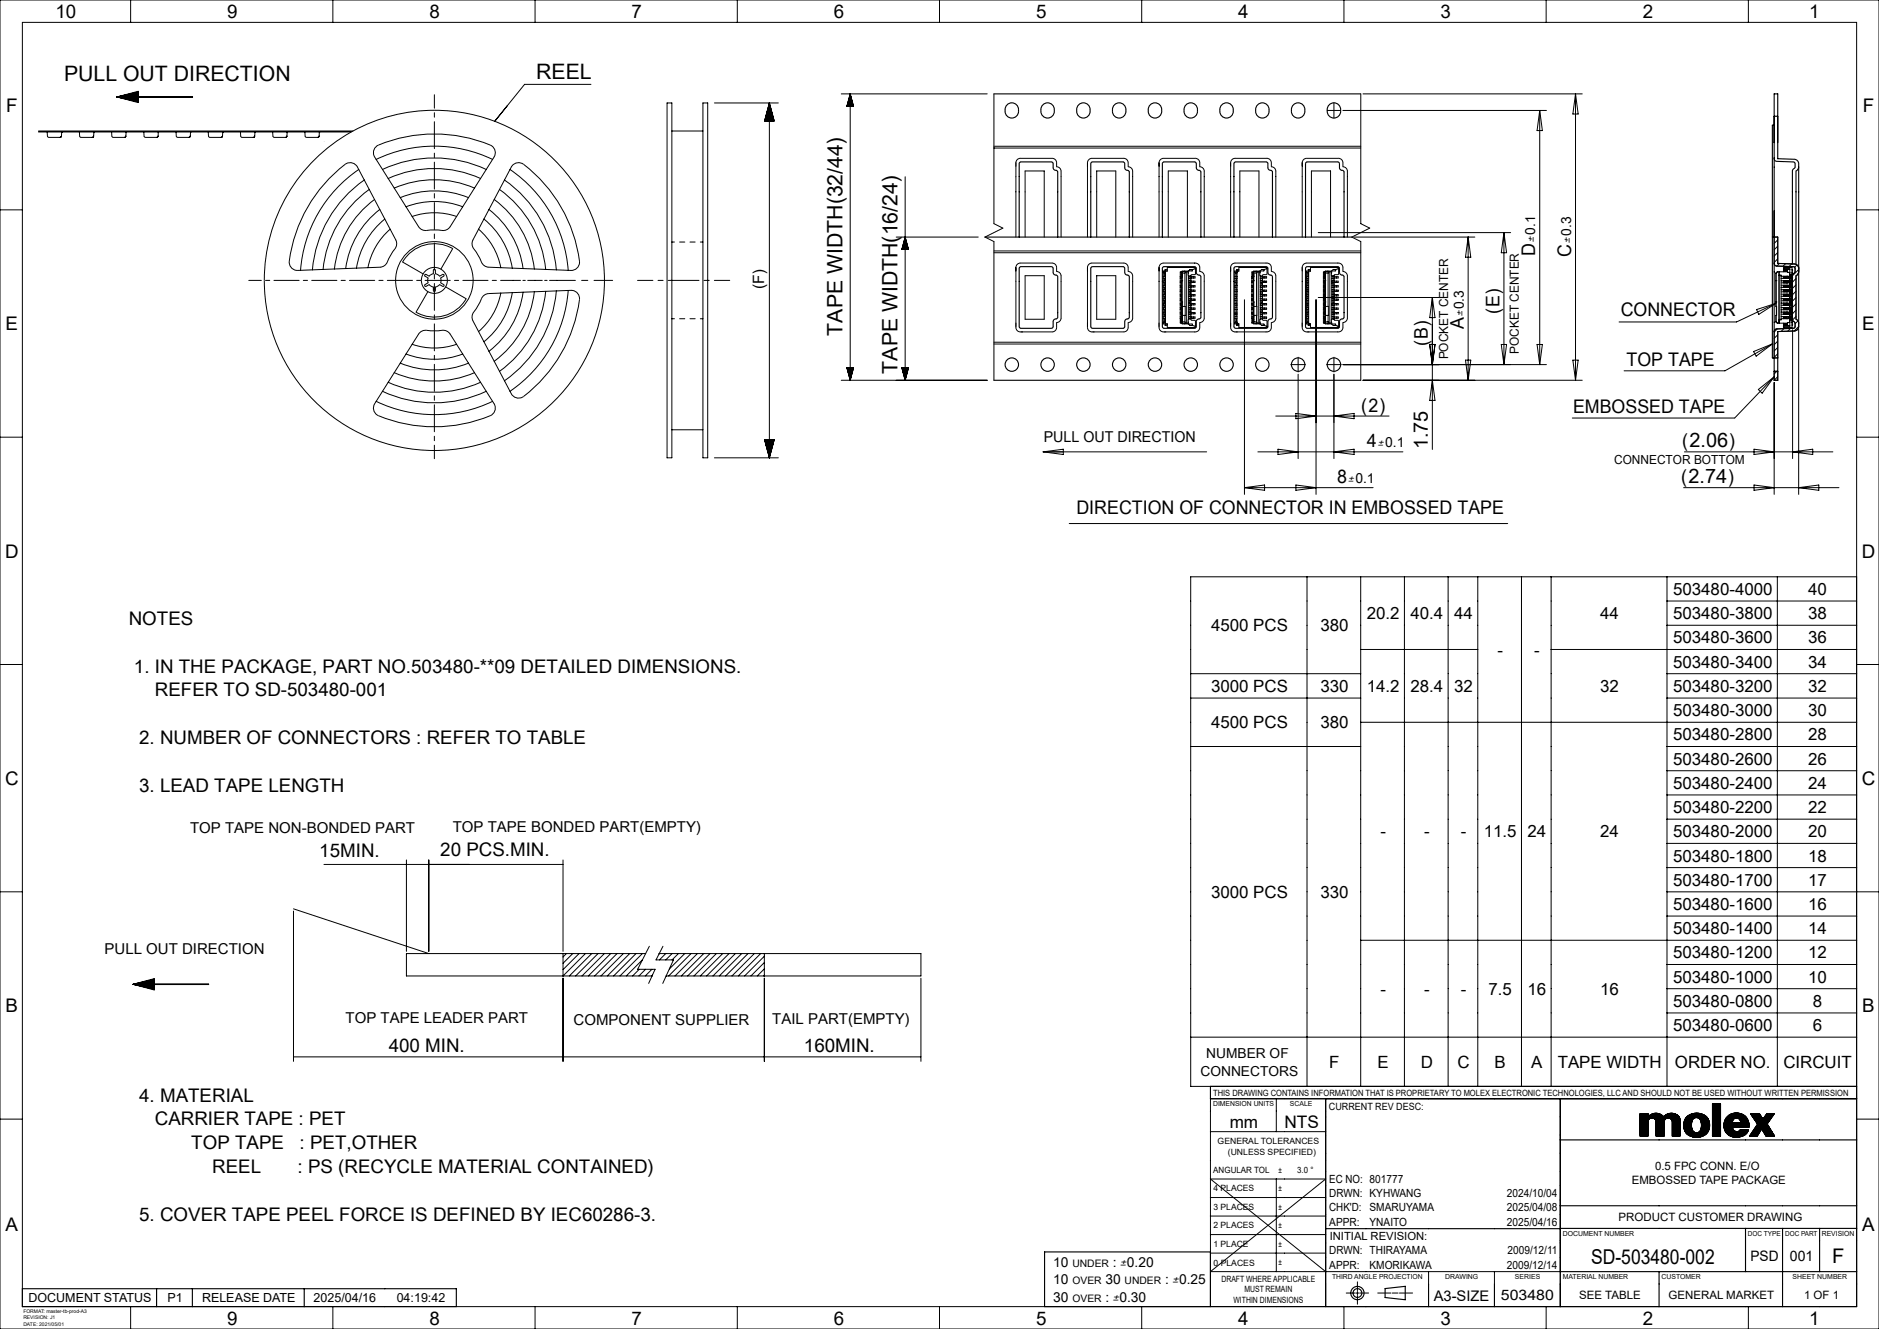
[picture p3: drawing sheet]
<svg xmlns="http://www.w3.org/2000/svg" width="420mm" height="297mm" viewBox="0 0 420 297" stroke-linecap="round" stroke-linejoin="round" font-family="sans-serif">
<defs><g id="words">
<text font-size="4.8" x="119.9" y="17.7">REEL</text>
<g font-size="4.7">
<text x="14.3" y="18.1">PULL OUT DIRECTION</text>
<text x="188.3" y="75" transform="rotate(-90 188.3 75)">TAPE WIDTH(32/44)</text>
<text x="200.6" y="83.5" transform="rotate(-90 200.6 83.5)">TAPE WIDTH(16/24)</text>
</g>
<text font-size="4.6" x="355.6" y="282.4">SD-503480-002</text>
<g font-size="4.5">
<text x="319.2" y="100.4" transform="rotate(-90 319.2 100.4)">1.75</text>
<text x="409.5" y="282.3">F</text>
</g>
<g font-size="4.2">
<text x="12.4" y="4">10</text>
<text x="50.8" y="4">9</text>
<text x="96" y="4">8</text>
<text x="141.2" y="4">7</text>
<text x="186.4" y="4">6</text>
<text x="231.6" y="4">5</text>
<text x="276.8" y="4">4</text>
<text x="322" y="4">3</text>
<text x="367.2" y="4">2</text>
<text x="404.4" y="4">1</text>
<text x="1.4" y="25">F</text>
<text x="416.4" y="25">F</text>
<text x="343.2" y="57.2" transform="rotate(-90 343.2 57.2)">D</text>
<text x="351.2" y="57.5" transform="rotate(-90 351.2 57.5)">C</text>
<text x="335.2" y="70.2" transform="rotate(-90 335.2 70.2)">(E)</text>
<text x="362.3" y="70.7">CONNECTOR</text>
<text x="1.3" y="73.8">E</text>
<text x="319.2" y="77.4" transform="rotate(-90 319.2 77.4)">(B)</text>
<text x="327.2" y="73.6" transform="rotate(-90 327.2 73.6)">A</text>
<text x="416.3" y="73.8">E</text>
<text x="363.6" y="81.8">TOP TAPE</text>
<text x="304.3" y="92">(2)</text>
<text x="351.6" y="92.2">EMBOSSED TAPE</text>
<text x="305.6" y="100">4</text>
<text x="376" y="100">(2.06)</text>
<text x="298.9" y="108">8</text>
<text x="375.8" y="108">(2.74)</text>
<text x="240.6" y="114.9">DIRECTION OF CONNECTOR IN EMBOSSED TAPE</text>
<text x="1.1" y="124.6">D</text>
<text x="416.1" y="124.6">D</text>
<text x="28.8" y="139.6">NOTES</text>
<text x="30" y="150.3">1. IN THE PACKAGE, PART NO.503480-**09 DETAILED DIMENSIONS.</text>
<text x="34.6" y="155.6">REFER TO SD-503480-001</text>
<text x="31.1" y="166.3">2. NUMBER OF CONNECTORS : REFER TO TABLE</text>
<text x="1.1" y="175.4">C</text>
<text x="31.1" y="176.9">3. LEAD TAPE LENGTH</text>
<text x="416.1" y="175.4">C</text>
<text x="71.4" y="191.5">15MIN.</text>
<text x="98.4" y="191.2">20 PCS.MIN.</text>
<text x="1.3" y="226.2">B</text>
<text x="416.3" y="226.2">B</text>
<text x="86.9" y="235.1">400 MIN.</text>
<text x="179.7" y="235.1">160MIN.</text>
<text x="31.1" y="246.2">4. MATERIAL</text>
<text x="34.6" y="251.5">CARRIER TAPE : PET</text>
<text x="42.8" y="256.8">TOP TAPE</text>
<text x="67" y="256.8">: PET,OTHER</text>
<text x="47.4" y="262.2">REEL</text>
<text x="66.5" y="262.2">: PS (RECYCLE MATERIAL CONTAINED)</text>
<text x="1.3" y="275.1">A</text>
<text x="31.1" y="272.8">5. COVER TAPE PEEL FORCE IS DEFINED BY IEC60286-3.</text>
<text x="416.3" y="275.1">A</text>
<text x="50.8" y="296">9</text>
<text x="96" y="296">8</text>
<text x="141.2" y="296">7</text>
<text x="186.4" y="296">6</text>
<text x="231.6" y="296">5</text>
<text x="276.8" y="296">4</text>
<text x="322" y="296">3</text>
<text x="367.2" y="296">2</text>
<text x="404.4" y="296">1</text>
</g>
<g font-size="3.9">
<text x="274.9" y="252">mm</text>
<text x="287.1" y="252">NTS</text>
</g>
<g font-size="3.8">
<text x="374" y="133">503480-4000</text>
<text x="404.2" y="133">40</text>
<text x="270.7" y="141.1">4500 PCS</text>
<text x="295.2" y="141.1">380</text>
<text x="305.5" y="138.4">20.2</text>
<text x="315.3" y="138.4">40.4</text>
<text x="325" y="138.4">44</text>
<text x="357.7" y="138.4">44</text>
<text x="374" y="138.4">503480-3800</text>
<text x="374" y="143.8">503480-3600</text>
<text x="404.2" y="138.4">38</text>
<text x="404.2" y="143.8">36</text>
<text x="334.7" y="146.5">-</text>
<text x="342.9" y="146.5">-</text>
<text x="374" y="149.2">503480-3400</text>
<text x="404.2" y="149.2">34</text>
<text x="270.7" y="154.7">3000 PCS</text>
<text x="295.2" y="154.6">330</text>
<text x="305.5" y="154.6">14.2</text>
<text x="315.3" y="154.6">28.4</text>
<text x="325" y="154.6">32</text>
<text x="357.7" y="154.6">32</text>
<text x="374" y="154.6">503480-3200</text>
<text x="404.2" y="154.6">32</text>
<text x="374" y="160.1">503480-3000</text>
<text x="404.2" y="160.1">30</text>
<text x="270.7" y="162.8">4500 PCS</text>
<text x="295.2" y="162.8">380</text>
<text x="374" y="165.5">503480-2800</text>
<text x="404.2" y="165.5">28</text>
<text x="374" y="170.9">503480-2600</text>
<text x="404.2" y="170.9">26</text>
<text x="374" y="176.3">503480-2400</text>
<text x="404.2" y="176.3">24</text>
<text x="374" y="181.7">503480-2200</text>
<text x="404.2" y="181.7">22</text>
<text x="308.5" y="187.1">-</text>
<text x="318.3" y="187.1">-</text>
<text x="326.5" y="187.1">-</text>
<text x="331.7" y="187.1">11.5</text>
<text x="341.4" y="187.1">24</text>
<text x="357.7" y="187.1">24</text>
<text x="374" y="187.1">503480-2000</text>
<text x="404.2" y="187.1">20</text>
<text x="374" y="192.5">503480-1800</text>
<text x="374" y="198">503480-1700</text>
<text x="404.2" y="192.5">18</text>
<text x="404.2" y="198">17</text>
<text x="270.7" y="200.7">3000 PCS</text>
<text x="295.2" y="200.7">330</text>
<text x="374" y="203.4">503480-1600</text>
<text x="404.2" y="203.4">16</text>
<text x="374" y="208.8">503480-1400</text>
<text x="404.2" y="208.8">14</text>
<text x="374" y="214.2">503480-1200</text>
<text x="404.2" y="214.2">12</text>
<text x="374" y="219.6">503480-1000</text>
<text x="404.2" y="219.6">10</text>
<text x="308.5" y="222.3">-</text>
<text x="318.3" y="222.3">-</text>
<text x="326.5" y="222.3">-</text>
<text x="332.7" y="222.3">7.5</text>
<text x="341.4" y="222.3">16</text>
<text x="357.7" y="222.3">16</text>
<text x="374" y="225">503480-0800</text>
<text x="405.2" y="225">8</text>
<text x="374" y="230.4">503480-0600</text>
<text x="405.2" y="230.4">6</text>
<text x="297.1" y="238.6">F</text>
<text x="307.9" y="238.6">E</text>
<text x="317.6" y="238.6">D</text>
<text x="325.8" y="238.7">C</text>
<text x="334.1" y="238.6">B</text>
<text x="342.3" y="238.6">A</text>
<text x="348.2" y="238.6">TAPE WIDTH</text>
<text x="374.4" y="238.7">ORDER NO.</text>
<text x="398.6" y="238.7">CIRCUIT</text>
</g>
<text font-size="3.5" x="170.8" y="64.6" transform="rotate(-90 170.8 64.6)">(F)</text>
<g font-size="3.4">
<text x="233.3" y="98.8">PULL OUT DIRECTION</text>
<text x="101.2" y="185.9">TOP TAPE BONDED PART(EMPTY)</text>
<text x="42.5" y="186.1">TOP TAPE NON-BONDED PART</text>
<text x="23.4" y="213.2">PULL OUT DIRECTION</text>
<text x="77.2" y="228.6">TOP TAPE LEADER PART</text>
<text x="128.2" y="229.1">COMPONENT SUPPLIER</text>
<text x="172.6" y="228.8">TAIL PART(EMPTY)</text>
</g>
<text font-size="3.3" x="320.5" y="290.6">A3-SIZE</text>
<g font-size="3.2">
<text x="391.3" y="281.9">PSD</text>
<text x="400.1" y="281.9">001</text>
<text x="335.5" y="290.6">503480</text>
</g>
<g font-size="3.1">
<text x="343.2" y="52.5" transform="rotate(-90 343.2 52.5)">0.1</text>
<text x="351.2" y="52.7" transform="rotate(-90 351.2 52.7)">0.3</text>
<text x="327.2" y="69.1" transform="rotate(-90 327.2 69.1)">0.3</text>
<text x="309.6" y="100">0.1</text>
<text x="303" y="108">0.1</text>
<text x="269.6" y="236.4">NUMBER OF</text>
<text x="268.3" y="240.4">CONNECTORS</text>
<text x="235.4" y="283.1">10</text>
<text x="235.4" y="287">10</text>
<text x="247.1" y="287">30</text>
<text x="248.8" y="283.1">:</text>
<text x="260.4" y="287">:</text>
<text x="235.4" y="290.9">30</text>
<text x="247.1" y="290.9">:</text>
</g>
<g font-size="2.8">
<text x="323.7" y="80.3" transform="rotate(-90 323.7 80.3)">POCKET CENTER</text>
<text x="339.5" y="79.1" transform="rotate(-90 339.5 79.1)">POCKET CENTER</text>
<text x="360.8" y="103.7">CONNECTOR BOTTOM</text>
<text x="6.4" y="291">DOCUMENT STATUS</text>
<text x="37.4" y="291">P1</text>
<text x="45.2" y="291">RELEASE DATE</text>
<text x="70.1" y="291">2025/04/16</text>
<text x="88.7" y="291">04:19:42</text>
</g>
<g font-size="2.7">
<text x="250.5" y="283.1">±0.20</text>
<text x="262.1" y="287">±0.25</text>
<text x="248.8" y="290.9">±0.30</text>
</g>
<g font-size="2.6">
<text x="343.2" y="54.1" transform="rotate(-90 343.2 54.1)">±</text>
<text x="351.2" y="54.3" transform="rotate(-90 351.2 54.3)">±</text>
<text x="327.2" y="70.7" transform="rotate(-90 327.2 70.7)">±</text>
<text x="308.1" y="100">±</text>
<text x="301.4" y="108">±</text>
<text x="369.9" y="261.4">0.5 FPC CONN. E/O</text>
<text x="364.8" y="264.6">EMBOSSED TAPE PACKAGE</text>
<text x="361.8" y="272.9">PRODUCT CUSTOMER DRAWING</text>
<text x="353" y="290.4">SEE TABLE</text>
<text x="372.9" y="290.4">GENERAL MARKET</text>
<text x="403.3" y="290.4">1 OF 1</text>
</g>
<g font-size="2.5">
<text x="297.1" y="264.3">EC NO: 801777</text>
<text x="297.1" y="267.5">DRWN: KYHWANG</text>
<text x="336.8" y="267.5">2024/10/04</text>
<text x="297.1" y="270.7">CHK'D:</text>
<text x="297.1" y="273.9">APPR:</text>
<text x="306.1" y="270.7">SMARUYAMA</text>
<text x="306.1" y="273.9">YNAITO</text>
<text x="336.8" y="270.7">2025/04/08</text>
<text x="336.8" y="273.9">2025/04/16</text>
<text x="297.1" y="280.3">DRWN: THIRAYAMA</text>
<text x="297.2" y="277.1">INITIAL REVISION:</text>
<text x="337" y="280.3">2009/12/11</text>
<text x="297.1" y="283.5">APPR:</text>
<text x="306.1" y="283.5">KMORIKAWA</text>
<text x="336.8" y="283.5">2009/12/14</text>
</g>
<g font-size="2.3">
<text x="239.7" y="283.1">UNDER</text>
<text x="239.7" y="287">OVER</text>
<text x="251.4" y="287">UNDER</text>
<text x="239.7" y="290.9">OVER</text>
</g>
<text font-size="2.2" x="297" y="248">CURRENT REV DESC:</text>
<g font-size="1.9">
<text x="271.2" y="244.9">THIS DRAWING CONTAINS INFORMATION THAT IS PROPRIETARY TO MOLEX ELECTRONIC TECHNOLOGIES, LLC AND SHOULD NOT BE USED WITHOUT WRITTEN PERMISSION</text>
<text x="272.2" y="255.6">GENERAL TOLERANCES</text>
<text x="271.2" y="262.1">ANGULAR TOL</text>
<text x="274.5" y="258">(UNLESS SPECIFIED)</text>
<text x="285.8" y="262.1">±</text>
<text x="290" y="262.1">3.0 °</text>
<text x="271.2" y="266.3">4 PLACES</text>
<text x="285.8" y="266.2">±</text>
<text x="271.2" y="270.4">3 PLACES</text>
<text x="271.2" y="274.5">2 PLACES</text>
<text x="285.8" y="270.4">±</text>
<text x="285.8" y="274.5">±</text>
<text x="271.2" y="278.7">1 PLACE</text>
<text x="285.8" y="278.7">±</text>
<text x="271.3" y="282.8">0 PLACES</text>
<text x="273" y="286.4">DRAFT WHERE APPLICABLE</text>
<text x="285.8" y="282.8">±</text>
<text x="275.7" y="291.2">WITHIN DIMENSIONS</text>
<text x="278.1" y="288.8">MUST REMAIN</text>
</g>
<text font-size="1.6" x="407.2" y="276.2">REVISION</text>
<g font-size="1.5">
<text x="271.1" y="247.2">DIMENSION UNITS</text>
<text x="288.3" y="247.2">SCALE</text>
<text x="349.3" y="276.2">DOCUMENT NUMBER</text>
<text x="390.7" y="276.2">DOC TYPE</text>
<text x="399" y="276.2">DOC PART</text>
<text x="297.7" y="285.9">THIRD ANGLE PROJECTION</text>
<text x="323" y="285.9">DRAWING</text>
<text x="338.6" y="285.9">SERIES</text>
<text x="349.3" y="285.8">MATERIAL NUMBER</text>
<text x="371.4" y="285.9">CUSTOMER</text>
<text x="400.7" y="285.9">SHEET NUMBER</text>
</g>
<g font-size="1.1">
<text x="5.2" y="293.5">FORMAT: master-tb-prod-A3</text>
<text x="5.2" y="294.9">REVISION: J1</text>
<text x="5.2" y="296.3">DATE: 2021/05/01</text>
</g>
</g></defs>
<g fill="none" stroke="#000" stroke-width=".22">
<path d="M0 0h420v297h-420zM5 5h410v287h-410zM29.2 0v5M74.4 0v5M119.6 0v5M132.1 18.9h-14.8l-6.7 8.2M164.8 0v5M210 0v5M255.2 0v5M300.4 0v5M345.6 0v5M390.8 0v5"/>
<path d="M8.6 29.3h70.3M8.6 29.5h69.9M10.4 29.5l.2 1.1 .3 .1h2.6l.2-.2 .1-.9M13.8 29.5v.1M13.9 29.5h-.1M17.6 29.5l.2 1.1 .3 .1h2.6l.2-.2 .1-.9M21 29.5v.1M21.1 29.5h-.1M21.1 29.5h.1M24.8 29.5l.2 1.1 .3 .1h2.6l.2-.2 .2-1M26.2 21.7l4.7 .1M26.2 21.7l4.7-1.3v2.5z"/>
<path d="M26.2 21.7l4.7 .4M26.2 21.7h16.9M26.2 21.7l4.7 .3M26.2 21.7l4.7 .9M26.2 21.7l4.7 .6M26.2 21.7l4.7 .7M26.2 21.7l4.7 1.1M26.5 21.6h16.6M26.5 21.7h16.6M28.3 29.5h.1M30.9 21l-4.7 .7M30.9 21.2l-4.7 .4"/>
<path d="M30.9 20.6l-4.7 1M30.9 20.9l-4.7 .7M30.9 21.4l-4.7 .3M30.9 21.5l-4.7 .1M30.9 20.7l-4.7 1M32 29.5l.4 1.2h2.7M35.1 30.7h.1M35.4 29.6l-.1 .9-.2 .2M35.4 29.5v.1M35.4 29.5h.1M35.5 29.5h-.1M35.5 29.5h.1"/>
<path d="M39.2 29.5l.2 1.1 .3 .1h2.6l.2-.2 .1-.9M42.6 29.5v.1M42.6 29.5h.1M42.7 29.5h-.1M42.7 29.5h.1M46.4 29.5l.2 1.1 .3 .1h2.6l.2-.2 .1-.9M49.8 29.5v.1M49.8 29.5h.1M49.9 29.5h-.1M49.9 29.5h.1M53.6 29.5l.2 1.1 .3 .1M57 29.6l-.1 .9-.2 .2h-2.6"/>
<path d="M57 29.5v.1M57.1 29.5h-.1M60.8 29.5l.2 1.1 .3 .1h2.6l.2-.2 .1-.9M64.2 29.5v.1M64.3 29.5h-.1M64.3 29.5h.1M68 29.5l.2 1.1 .3 .1h2.6l.2-.2 .2-1M71.5 29.5h.1M72.5 31.6h.1M78.9 29.3l-.4 .2M78.9 29.3a38 38 0 0 1 56.2 33.5 38 38 0 0 1-56.4 33.1 38 38 0 0 1-2-65.4l1.8-1M80.2 37.9a30 30 0 0 0-13 22.5"/>
<path d="M84.1 35.6a30 30 0 0 1 26 0M84.2 32.7a32.2 32.2 0 0 1 25.7-.1 1.84 1.84 0 0 1 .5 2.5l-9.8 15.6a2.05 2.05 0 0 1-2.4 .7h-2.2a2.05 2.05 0 0 1-2.4-.7l-9.9-15.7a1.84 1.84 0 0 1 .5-2.3zM85.5 37.9a27.4 27.4 0 0 1 23.2 0M86.8 39.9a25 25 0 0 1 20.6 0M97.1 25.2v1M97.1 27.2v6M97.1 34.2v1M97.1 36.2v6.1M97.1 21.2v3M114 37.9a30 30 0 0 1 13 22.5M149.1 23h1.1v79.3h-1.1zM150.2 29.3h6.9"/>
<path d="M157.1 23h1.1v79.3h-1.1zM159.7 23h14.3M170.9 27h2.1M170.9 27h.1M171 26.8v.2M171 26.6v.4M171.1 26.4v.6M171.1 26.2v.8M171.2 26v1M171.2 25.9v1.1M171.3 25.7v1.3M171.3 25.5v1.5"/>
<path d="M171.4 25.3v1.7M171.5 24.9v2.1M171.5 24.7v2.3M171.6 24.5v2.5M171.6 24.3v2.7M171.7 24.1v2.9M171.7 24v3M171.8 23.8v3.2M171.8 23.6v3.4M171.9 23.4v3.6M171.9 23.2v3.8M172 23v79.3"/>
<path d="M172 23l-1.1 4M172 23l1 4M172.1 23.4v3.6M172.1 23.6v3.4M172.2 23.8v3.2M172.2 24v3M172.3 24.1v2.9M172.3 24.3v2.7M172.4 24.5v2.5M172.4 24.7v2.3M172.5 24.9v2.1M172.5 25.1v1.9"/>
<path d="M172.6 25.5v1.5M172.7 25.7v1.3M172.7 25.9v1.1M172.8 26v1M172.8 26.2v.8M172.9 26.4v.6M172.9 26.6v.4M173 26.8v.2M173 27h.1M188 21h32.7M189.3 23.7h.1M189.3 23.7h1.5"/>
<path d="M189.4 23.4v.3M189.5 23.2v.5M189.5 23v.7M189.6 22.8v.9M189.6 22.6v1.1M189.7 22.4v1.3M189.7 22.2v1.5M189.8 22v1.7M189.8 21.8v1.9M189.9 21.6v2.1M190 21.3v2.4M190 21.1v2.6"/>
<path d="M190 21v64M190 21l-.7 2.7M190 21l.8 2.7M190.1 21.3v2.4M190.2 21.5v2.2M190.2 21.6v2.1M190.3 21.8v1.9M190.3 22v1.7M190.4 22.2v1.5M190.4 22.4v1.3M190.5 22.6v1.1M190.6 23v.7"/>
<path d="M190.6 23.2v.5M190.7 23.4v.3M190.7 23.5v.2M190.8 23.7h.1M202.3 39.5v45.5M222.2 21v29l2 1-4 2 2 1v31M222.2 33.1h82M222.2 32.7h82M296.7 24.7h3M298.2 23v3.4M300.2 24.7h45.5M304.2 21v29l2 1-4 2 2 1v31"/>
<path d="M304.7 21h49M344.2 24.7l.6 4.5h-1.2zM344.2 24.7v56.8M352.2 21v64M352.2 21l.6 4.5h-1.2zM0 46.9h5M81.4 40.2a27.4 27.4 0 0 0-11.6 20.1M82.5 42.3a25 25 0 0 0-10.3 17.9M83.7 44.6l-3.8-7.3a1.84 1.84 0 0 0-2.8-.6 32.3 32.3 0 0 0-12.4 22.1 1.84 1.84 0 0 0 1.9 1.6M83.7 44.6l4.8 9a2.05 2.05 0 0 1-.6 2.5l-1.1 1.9a2.05 2.05 0 0 1-1.9 1.7l-18.3 .7M83.7 44.6a22.5 22.5 0 0 0-9 15.5M84.9 46.8a20 20 0 0 0-7.6 13.2"/>
<path d="M86 49a17.6 17.6 0 0 0-6.3 10.9M87.2 51.2a15.1 15.1 0 0 0-5 8.6M88.1 42a22.5 22.5 0 0 1 18 0M89.5 44.2a20 20 0 0 1 15.2 0M90.8 46.2a17.6 17.6 0 0 1 12.6 0M92.1 48.4a15.1 15.1 0 0 1 10 0M97.1 45.3v6M97.1 52.3v1M97.1 54.3v6M97.1 43.3v1M107 51.2a15.1 15.1 0 0 1 4.9 8.6M108.2 49a17.6 17.6 0 0 1 6.3 10.9"/>
<path d="M109.3 46.8a20 20 0 0 1 7.6 13.2M110.5 44.6a22.5 22.5 0 0 1 8.9 15.5M111.7 42.3a25 25 0 0 1 10.3 17.9M112.8 40.2a27.4 27.4 0 0 1 11.6 20.1M114.5 59.9l-5.3-.2a2.05 2.05 0 0 1-1.8-1.7l-1.1-1.9a2.05 2.05 0 0 1-.6-2.5l8.6-16.3a1.84 1.84 0 0 1 2.7-.6 32.5 32.5 0 0 1 12.5 22 1.84 1.84 0 0 1-1.9 1.7M114.5 59.9l13.1 .5M150.2 54.1h.6M151.9 54.1h1.2M154.2 54.1h1.2M156.5 54.1h.6M200.3 53h18.4M201.6 55.7l.7-2.7 .8 2.7"/>
<path d="M201.6 55.7h1.5M201.6 55.7h.1M201.6 55.5v.2M201.7 55.4v.3M201.7 55.2v.5M201.8 55v.7M201.8 54.8v.9M201.9 54.6v1.1M201.9 54.4v1.3M202 54.2v1.5M202 54v1.7M202.1 53.6v2.1"/>
<path d="M202.2 53.5v2.2M202.2 53.3v2.4M202.3 53.1v2.6M202.4 53.3v2.4M202.5 53.5v2.2M202.5 53.6v2.1M202.6 53.8v1.9M202.6 54v1.7M202.7 54.2v1.5M202.8 54.6v1.1M202.8 54.8v.9M202.9 55v.7"/>
<path d="M202.9 55.2v.5M203 55.4v.3M203 55.5v.2M203.1 55.7h.1M222.2 56.5h82M222.2 56.1h82M227.1 53v-16.6a1 1 0 0 1 1-1h7.1a1 1 0 0 1 1 1v.9a1 1 0 0 1 1 1v14.7M227.4 59.1l.7-.3h7.1a1 1 0 0 1 1 1v.9a1 1 0 0 1 1 1v9.4a1 1 0 0 1-1 1v1.1a1 1 0 0 1-1 1h-7.1a1 1 0 0 1-1-1v-13.4zM229.1 53v-14.8h4.3v14.8M243.1 53v-16.6a1 1 0 0 1 1-1h7.1a1 1 0 0 1 1 1v.9a1 1 0 0 1 1 1v14.7M243.4 59.1l.7-.3h7.1a1 1 0 0 1 1 1v.9a1 1 0 0 1 1 1v9.4a1 1 0 0 1-1 1v1.1a1 1 0 0 1-1 1h-7.1a1 1 0 0 1-1-1v-13.4zM245.1 53v-14.8h4.3v14.8"/>
<path d="M259.1 53v-16.6a1 1 0 0 1 1-1h7.1a1 1 0 0 1 1 1v.9a1 1 0 0 1 1 1v14.7M259.4 59.1l.7-.3h7.1a1 1 0 0 1 1 1v.9a1 1 0 0 1 1 1v9.4a1 1 0 0 1-1 1v1.1a1 1 0 0 1-1 1h-7.1a1 1 0 0 1-1-1v-13.4zM261.1 53v-14.8h4.3v14.8M275.1 53v-16.6a1 1 0 0 1 1-1h7.1a1 1 0 0 1 1 1v.9a1 1 0 0 1 1 1v14.7M275.4 59.1l.7-.3h7.1a1 1 0 0 1 1 1v.9a1 1 0 0 1 1 1v9.4a1 1 0 0 1-1 1v1.1a1 1 0 0 1-1 1h-7.1a1 1 0 0 1-1-1v-13.4zM277.1 53v-14.8h4.3v14.8M291.1 53v-16.6a1 1 0 0 1 1-1h7.1a1 1 0 0 1 1 1v.9a1 1 0 0 1 1 1v14.7M291.4 59.1l.7-.3h7.1a1 1 0 0 1 1 1v.9a1 1 0 0 1 1 1v9.4a1 1 0 0 1-1 1v1.1a1 1 0 0 1-1 1h-7.1a1 1 0 0 1-1-1v-13.4zM293.1 53v-14.8h4.3v14.8M294.7 52h43M302.7 53h27M328.2 53v32"/>
<path d="M328.2 53l.6 4.5h-1.2zM336.2 52l.6 4.5h-1.2zM336.2 52v29.5M397.1 59.5l4 .1 .1 .4v.9l-.4 .3-.2 .4 1.4-1.4M397.1 59.5a.6 .6 0 0 1-.5-.6v-5.9h.8v5.9l3.7 .1a1.47 1.47 0 0 1 1 1.2 1.47 1.47 0 0 1-.7 1.4v9.7l.3 .2a1.47 1.47 0 0 1 .3 1.5M397.4 57.8l-.8 .8M397.4 56.4l-.8 .8M397.4 55l-.8 .8M397.4 53.6l-.8 .8M397.7 58.9l-.5 .6M399.1 58.9l-.6 .6M400.5 59l-.6 .6"/>
<path d="M401.7 59.2l-.6 .5M415 46.9h5M55.6 62.7h2.8M59.4 62.7h.9M61.2 62.7h5.7M67.8 62.7h.9M69.7 62.7h5.6M76.2 62.7h1M78.1 62.7h5.7M84.7 62.7h.9M86.6 62.7h5.6M90.8 79.1a17.6 17.6 0 0 0 12.6 0"/>
<path d="M92.1 76.9a15.1 15.1 0 0 0 10 0M93.1 62.7h1M93.8 74.3a2.78 2.78 0 0 1 2.7-.4h1.7a2.05 2.05 0 0 1 2.4 .8l9.8 15.5a1.84 1.84 0 0 1-.8 2.7 32.5 32.5 0 0 1-25.3-.1 1.84 1.84 0 0 1-.5-2.6zM94.9 61.4l.4-.1 .6 .4 1-.5v-.9h.4v.9l1 .5 .6-.4 .3 .1v.3l-.7 .4v1.1l.7 .4v.3l-.3 .1-.6-.4-1 .5v1h-.4v-1l-1-.5-.6 .4-.4-.1 .1-.3 .7-.4v-1.1l-.7-.4zM95 62.7h5.6M97.1 70.4v1M97.1 72.4v6M97.1 79.4v1M97.1 61.3v1M97.1 63.3v6.1M98.5 60.1l2.7-4.5a8.2 8.2 0 0 0-11.2 3l4.6 2.6M99.6 64.1l4.6 2.7a8.2 8.2 0 0 1-11.2 3l2.6-4.6"/>
<path d="M101.6 62.7h.9M103.5 62.7h5.6M108.1 66.1l1.1-.5 18.4-.7a1.84 1.84 0 0 1 1.9 2.1 32.5 32.5 0 0 1-12.7 21.8 1.84 1.84 0 0 1-2.5-.8l-8.6-16.3a2.05 2.05 0 0 1 .6-2.4zM110 62.7h1M111.9 62.7h4.4M111.9 65.5a15.1 15.1 0 0 1-4.9 8.6M114.5 65.4a17.6 17.6 0 0 1-6.3 11M116.9 62.7h.5M116.9 65.3a20 20 0 0 1-7.6 13.2M118 62.7h3.2M119.4 65.2a22.5 22.5 0 0 1-8.9 15.5M121.7 62.7h.6"/>
<path d="M122 65.1a25 25 0 0 1-10.3 17.9M122.8 62.7h5.8M124.4 65a27.4 27.4 0 0 1-11.6 20.1M127 64.9a30 30 0 0 1-13 22.5M130 62.7h1.4M132.8 62.7h4.1M142.5 62.7h3.4M147.1 62.7h1.1M149.4 62.7h6.8M150.2 71.2h.6M151.9 71.2h1.2M154.2 71.2h1.2"/>
<path d="M156.5 71.2h.6M157.4 62.7h1.1M159.7 62.7h3.4M222.2 76.9h82M222.2 76.5h82M229.1 61.6h4.3v9.7h-4.3zM245.1 61.6h4.3v9.7h-4.3zM260 60.6h.9v-.8h6.3v1.5l-.8 .1-.2 .2v9.8l.2 .2h.8v1.6h-6.3v-.8h-.9M260 67.2h.5M260 65.2h.5M260 61.8h.5M260 69.8h.5"/>
<path d="M260 63.8h.5M260 66.2h.5M260 64.2h.5M260 60.8l.5 .2M260 65.8h.5M260 70.8h.5M260 60.8h.5M260 63.2h.5M260 62.2h.5M260 71.2h.5M260 60.8v11.3M260 62.8h.5"/>
<path d="M260 68.2h.5M260 68.8h.5M260 70.2h.5M260 66.8h.5M260 69.2h.5M260 72.1h.5M260 67.8h.5M260 64.8h.5M260.3 61v.8M260.3 62.2v.6M260.3 63.2v.6M260.3 64.2v.6"/>
<path d="M260.3 65.2v.6M260.3 66.2v.6M260.3 67.2v.6M260.3 68.2v.6M260.3 69.2v.6M260.3 70.2v.6M260.3 71.2v.8M260.5 60.3v12.4M260.5 72l-.5 .1M260.9 60.3h-.5v.3M260.9 72.4h-.5v.3h.5M263.8 67.2h.3"/>
<path d="M263.8 65.2h.3M263.8 61.8h.3M263.8 69.8h.3M263.8 70.8h.3M263.8 68.8h.3M263.8 62.8h.3M263.8 63.8h.3M263.8 66.2h.3M263.8 66.8h.3M263.8 64.2h.3M263.8 65.8h.3M263.8 64.8h.3"/>
<path d="M263.8 68.1h.3M263.8 63.2h.3M263.8 67.1h.3M263.8 67.8h.3M263.8 71.2h.3M263.8 68.2h.3M263.8 62.2h.3M263.8 66.1h.3M264 60.8v.7h.1M264.1 69.2h.1M264.1 70.2h.1M264.1 69.1l-.3 .1"/>
<path d="M264.1 70.1l-.3 .1M264.1 71.4h-.1v.8M264.1 65.8h.1M264.1 67.8h.1M264.1 66.8h.1M264.1 60.8h-.3v11.4h1.8l.1-.8-.1-10.7h-1.5v11.5M264.2 61.3h.1M264.2 61.8v.1M264.2 70.6v.5M264.2 70.8v.1M264.2 71.2v.1M264.2 71.8l.7 .1"/>
<path d="M264.2 70.8h.1M264.2 61.6h.1M264.2 70.7h.1M264.2 70.6h.1M264.2 71.3h.1M264.2 71.1h.1M264.2 71.2h.1M264.2 70.9h.1M264.2 70.9v.1M264.2 71h.1M264.2 61.3v.1M264.2 71.5h.1"/>
<path d="M264.2 61.4h.1M264.2 61.5v.1M264.2 61.4v.1M264.2 71.3v.3v-.1M264.2 71.4h.1M264.2 71.3v.3M264.2 61.8h.1M264.2 71.8h.1M264.2 61.5h.1M264.2 70.7v.1M264.2 62.8v7.4M264.2 61.4v-.2v.5v-.2"/>
<path d="M264.3 68.5h.6v2h-.6M264.3 61l.1 1.7M264.3 61h.6M264.4 67.5l-.2 4.9h1.5M264.7 60.6v.1M264.7 72.2v.2M264.9 60.6v.1M264.9 72.2v.2M264.9 61v7.5M264.9 70.5v1.4M264.9 71.9l.2 .3M265.1 60.7l-.2 .3"/>
<path d="M265.2 60.7v11.5M265.6 60.6v.1M265.6 72.2v.2M265.6 72l.1 .4M265.7 72.4l.3 .3 1.2 .2M265.7 72.4l.9 .1-.1 .2h-.5M265.7 64.8h1.4v.3h-1.4M265.7 61.8h1.4v.3h-1.4M265.7 70.8h1.4v.3h-1.4M265.7 68.8h1.4v.3h-1.4M265.7 63.8h1.4v.3h-1.4M265.7 66.8h1.4v.3h-1.4"/>
<path d="M265.7 65.8h1.4v.3h-1.4M265.7 65.3h.5M265.7 69.8h1.4v.3h-1.4M265.7 67.8h1.4v.3h-1.4M265.7 62.8h1.4v.3h-1.4M265.7 64.3h.5M265.7 63.3h.5M265.7 69.3h.5M265.7 68.3h.5M265.7 71.3h.5M265.7 67.3h.5M265.7 70.3h.5"/>
<path d="M265.7 62.3h.5M265.7 66.3h.5M266.2 65.7h-.5M266.2 62.7h-.5M266.2 64.7h-.5M266.2 70.7h-.5M266.2 63.7h-.5M266.2 66.7h-.5M266.2 69.7h-.5M266.2 67.7h-.5M266.2 61.7h-.5M266.2 68.7h-.5"/>
<path d="M266.3 61.8v.3M266.3 62.8v.3M266.3 63.8v.3M266.3 64.8v.3M266.3 65.8v.3M266.3 66.8v.3M266.3 67.8v.3M266.3 68.8v.3M266.3 69.8v.3M266.3 70.8v.3M266.5 60.3v.3h-2.3l.1 .4M266.7 61.8v.3"/>
<path d="M266.7 62.8v.3M266.7 63.8v.3M266.7 64.8v.3M266.7 65.8v.3M266.7 66.8v.3M266.7 67.8v.3M266.7 68.8v.3M266.7 69.8v.3M266.7 70.8v.3M267.2 60l-1.2 .3-.3 .3-.1 .4M276 60.6h.9v-.8h6.3v1.5l-.8 .1-.2 .2v9.8l.2 .2h.8v1.6h-6.3v-.8h-.9M276 67.2h.5"/>
<path d="M276 65.2h.5M276 61.8h.5M276 69.8h.5M276 63.8h.5M276 66.2h.5M276 64.2h.5M276 60.8l.5 .2M276 65.8h.5M276 70.8h.5M276 60.8v11.3M276 60.8h.5M276 63.2h.5"/>
<path d="M276 62.2h.5M276 71.2h.5M276 62.8h.5M276 68.2h.5M276 68.8h.5M276 70.2h.5M276 66.8h.5M276 69.2h.5M276 72.1h.5M276 67.8h.5M276 64.8h.5M276.3 61v.8"/>
<path d="M276.3 62.2v.6M276.3 63.2v.6M276.3 64.2v.6M276.3 65.2v.6M276.3 66.2v.6M276.3 67.2v.6M276.3 68.2v.6M276.3 69.2v.6M276.3 70.2v.6M276.3 71.2v.8M276.5 60.3v12.4M276.5 72l-.5 .1"/>
<path d="M276.9 60.3h-.5v.3M276.9 72.4h-.5v.3h.5M278.2 67v43.5M279.8 67.2h.3M279.8 61.8h.3M279.8 69.8h.3M279.8 70.8h.3M279.8 68.8h.3M279.8 63.8h.3M279.8 69.2h.3M279.8 66.2h.3M279.8 70.2h.3"/>
<path d="M279.8 64.8h.3M279.8 68.1h.3M279.8 67.1h.3M279.8 62.8h.3M279.8 68.2h.3M279.8 66.1h.3M280 60.8v.7h.1M280.1 60.9h.1M280.1 61.4h.1M280.1 72h.1M280.1 71.5h.1M280.1 66.2h.1"/>
<path d="M280.1 64.2h.1M280.1 68.2h.1M280.1 62.2h.1M280.1 67.2h.1M280.1 63.2h.1M280.1 65.2h.1M280.1 71.2h.1M280.1 65.1l-.3 .1M280.1 66.8h-.3M280.1 64.1l-.3 .1M280.1 65.8h-.3M280.1 63.1l-.3 .1"/>
<path d="M280.1 61.8h.1M280.1 67.8h-.3M280.1 71.1l-.3 .1M280.1 62.1l-.3 .1M280.1 71.4h-.1v.8M280.1 68.8h.1M280.1 64.8h.1M280.1 70.8h.1M280.1 69.8h.1M280.1 62.8h.1M280.1 63.8h.1M280.1 60.8h-.3v11.4h1.8l.1-.8-.1-10.7h-1.5v11.5"/>
<path d="M280.2 61.3h.1M280.2 70.8h.1M280.2 61.6h.1M280.2 70.8v.1M280.2 70.9v.2M280.2 71.3h.1M280.2 61.3v.1M280.2 70.9h.1M280.2 71.5h.1M280.2 61.5v.1M280.2 71.3v.2M280.2 71.4h.1"/>
<path d="M280.2 71.3v.3M280.2 61.8h.1M280.2 71.8h.1M280.2 61.5v-.3v.5v-.2M280.2 61.5h.1M280.2 61.8v.1M280.2 62.7h.2M280.2 70.2v.1M280.2 70.6v.2M280.2 71.2v.1M280.2 70.7v.3M280.2 71.8l.7 .1"/>
<path d="M280.3 67.5h.1M280.3 68.5h.6v2h-.6M280.3 61l-.1 11.4h1.5M280.3 61h.6M280.7 60.6v.1M280.7 72.2v.2M280.9 60.6v.1M280.9 72.2v.2M280.9 71.9l.2 .3M280.9 61v7.5M280.9 70.5v1.4M281.1 60.7l-.2 .3"/>
<path d="M281.2 60.7v11.5M281.6 60.6v.1M281.6 72.2v.2M281.6 72l.1 .4M281.7 72.4l.3 .3 1.2 .2M281.7 72.4l.9 .1-.1 .2h-.5M281.7 64.8h1.4v.3h-1.4M281.7 61.8h1.4v.3h-1.4M281.7 70.8h1.4v.3h-1.4M281.7 68.8h1.4v.3h-1.4M281.7 63.8h1.4v.3h-1.4M281.7 66.8h1.4v.3h-1.4"/>
<path d="M281.7 65.8h1.4v.3h-1.4M281.7 65.3h.5M281.7 69.8h1.4v.3h-1.4M281.7 67.8h1.4v.3h-1.4M281.7 64.3h.5M281.7 62.8h1.4v.3h-1.4M281.7 63.3h.5M281.7 69.3h.5M281.7 68.3h.5M281.7 71.3h.5M281.7 62.3h.5M281.7 67.3h.5"/>
<path d="M281.7 70.3h.5M281.7 66.3h.5M282 60.2l-.3 .4-.1 .4M282.2 65.7h-.5M282.2 64.7h-.5M282.2 62.7h-.5M282.2 70.7h-.5M282.2 61.7h-.5M282.2 63.7h-.5M282.2 66.7h-.5M282.2 68.7h-.5M282.2 69.7h-.5"/>
<path d="M282.2 67.7h-.5M282.3 61.8v.3M282.3 62.8v.3M282.3 63.8v.3M282.3 64.8v.3M282.3 65.8v.3M282.3 66.8v.3M282.3 67.8v.3M282.3 68.8v.3M282.3 69.8v.3M282.3 70.8v.3M282.5 60.3v.3h-2.3l.1 .4"/>
<path d="M282.7 61.8v.3M282.7 62.8v.3M282.7 63.8v.3M282.7 64.8v.3M282.7 65.8v.3M282.7 66.8v.3M282.7 67.8v.3M282.7 68.8v.3M282.7 69.8v.3M282.7 70.8v.3M283.2 60l-1.2 .3M290.2 79.8v3.3"/>
<path d="M292 60.6h.9v-.8h6.3v1.5l-.9 .1-.1 .4M292 67.2h.5M292 65.2h.5M292 61.8h.5M292 69.8h.5M292 63.8h.5M292 60.8v11.3M292 66.2h.5M292 64.2h.5M292 60.8l.5 .2M292 65.8h.5M292 70.8h.5"/>
<path d="M292 60.8h.5M292 63.2h.5M292 62.2h.5M292 71.2h.5M292 62.8h.5M292 68.2h.5M292 68.8h.5M292 70.2h.5M292 66.8h.5M292 69.2h.5M292 72.1h.5M292 67.8h.5"/>
<path d="M292 64.8h.5M292.3 61v.8M292.3 62.2v.6M292.3 63.2v.6M292.3 64.2v.6M292.3 65.2v.6M292.3 66.2v.6M292.3 67.2v.6M292.3 68.2v.6M292.3 69.2v.6M292.3 70.2v.6M292.3 71.2v.8"/>
<path d="M292.5 60.3v12.4M292.5 72l-.5 .1M292.9 60.3h-.5v.3M292.9 72.4h-.5v.3h.5M294.2 67v43.5M294.7 66.5h27M295.8 67.2h.3M295.8 61.8h.3M295.8 69.8h.3M295.8 70.8h.3M295.8 68.8h.3M295.8 63.8h.3"/>
<path d="M295.8 69.2h.3M295.8 66.2h.3M295.8 70.2h.3M295.8 64.8h.3M295.8 68.1h.3M295.8 67.1h.3M295.8 62.8h.3M295.8 68.2h.3M295.8 66.1h.3M296 60.8v.7h.1M296.1 61.4h.1M296.1 71.5h.1"/>
<path d="M296.1 67.2h.1M296.1 63.2h.1M296.1 66.2h.1M296.1 64.2h.1M296.1 71.2h.1M296.1 68.2h.1M296.1 62.2h.1M296.1 65.2h.1M296.1 65.1l-.3 .1M296.1 66.8h-.3M296.1 64.1l-.3 .1M296.1 65.8h-.3"/>
<path d="M296.1 63.8h.1M296.1 63.1l-.3 .1M296.1 62.8h.1M296.1 67.8h-.3M296.1 71.1l-.3 .1M296.1 62.1l-.3 .1M296.1 71.4h-.1v.8M296.1 69.8h.1M296.1 70.8h.1M296.1 68.8h.1M296.1 64.8h.1M296.1 61.8h.1"/>
<path d="M296.1 60.8h-.3v11.4h1.8M296.2 62.7v7.6M296.2 62.7v.1M296.2 61.8h.1M296.2 70.8v-.2v.5v-.2M296.2 70.8h.1M296.2 70.8v.1M296.2 70.9h.1M296.2 61.4v.1M296.2 61.4h.1M296.2 61.3v.1M296.2 71.3h.1"/>
<path d="M296.2 71.3v.2M296.2 71.4h.1M296.2 71.8h.1M296.2 61.5h.1M296.2 61.5v.1M296.2 70.2v.1M296.2 61.4v-.2v.5v-.2M296.2 71.8v.1M296.2 71.8l.7 .1M296.3 68.5h.6v2h-.6M296.3 61l.1 1.7M296.3 61h.6"/>
<path d="M296.4 67.5l-.2 4.9h1.5M296.7 60.6v.1M296.7 72.2v.2M296.9 60.6v.1M296.9 72.2v.2M296.9 61v7.5M296.9 70.5v1.4M296.9 71.9l.2 .3M297.1 60.7l-.2 .3M297.2 60.7v11.5M297.6 60.6l.1 1v9.8l-.1 1M297.6 60.7h-1.5v.2v11.3"/>
<path d="M297.6 72l.1 .4M297.7 72.4l.3 .3 1.2 .2M297.7 72.4l.9 .1-.1 .2h-.5M297.7 64.8h1.4v.3h-1.4M297.7 61.8h1.4v.3h-1.4M297.7 70.8h1.4v.3h-1.4M297.7 68.8h1.4v.3h-1.4M297.7 63.8h1.4v.3h-1.4M297.7 66.8h1.4v.3h-1.4M297.7 65.8h1.4v.3h-1.4M297.7 65.3h.5M297.7 69.8h1.4v.3h-1.4"/>
<path d="M297.7 67.8h1.4v.3h-1.4M297.7 66.3h.5M297.7 64.3h.5M297.7 62.8h1.4v.3h-1.4M297.7 63.3h.5M297.7 69.3h.5M297.7 68.3h.5M297.7 71.3h.5M297.7 67.3h.5M297.7 62.3h.5M297.7 70.3h.5M298 60.2l-.3 .4-.1 .4"/>
<path d="M298.2 79.8v3.3M298.2 71.1l.1 .4 .9 .1v1.6h-6.3v-.8h-.9M298.2 62.1v.7M298.2 63.1v.7M298.2 64.1v.7M298.2 65.1v.7M298.2 66.1v.7M298.2 67.1v.7M298.2 68.1v.7M298.2 69.1v.7M298.2 70.1v.7M298.2 65.7h-.5"/>
<path d="M298.2 69.7h-.5M298.2 62.7h-.5M298.2 70.7h-.5M298.2 63.7h-.5M298.2 66.7h-.5M298.2 67.7h-.5M298.2 68.7h-.5M298.2 64.7h-.5M298.2 61.7h-.5M298.2 61.8v.3M298.2 62.8v.3M298.2 63.8v.3"/>
<path d="M298.2 64.8v.3M298.2 65.8v.3M298.2 66.8v.3M298.2 67.8v.3M298.2 68.8v.3M298.2 69.8v.3M298.2 70.8v.3M298.3 61.8v.3M298.3 62.8v.3M298.3 63.8v.3M298.3 64.8v.3M298.3 65.8v.3"/>
<path d="M298.3 66.8v.3M298.3 67.8v.3M298.3 68.8v.3M298.3 69.8v.3M298.3 70.8v.3M298.5 60.3v.3h-2.3l.1 .4M298.7 61.8v.3M298.7 62.8v.3M298.7 63.8v.3M298.7 64.8v.3M298.7 65.8v.3M298.7 66.8v.3"/>
<path d="M298.7 67.8v.3M298.7 68.8v.3M298.7 69.8v.3M298.7 70.8v.3M299.2 60l-1.2 .3M319.6 77h1.2l-.6 4.5zM320.2 66.5v33.9M320.2 66.5l.6 4.5h-1.2zM335.6 77h1.2l-.6 4.5zM343.6 77h1.2l-.6 4.5zM392 78.6l4.2-1.7-3.7 2.7zM392.6 69.2l4.4-1.4-3.9 2.5z"/>
<path d="M396.2 76.9l-10.6 6h-22.6M397 71.9l.3 .3h2.3v-.1M397 71.9h.1M397 61v7.5h.1l-.1 3.4M397 61h.1M397 67.8l-8.8 4.2h-26.3M397 62.7h.1M397 67.5h.1M397 71.9l.3 .3M397 61v10.9M397.3 73.5l-.7 .7M397.3 60.7l-.3 .3"/>
<path d="M397.4 79.1l-.8 .8M397.4 77.6l-.8 .8M397.4 76.2l-.8 .8M397.4 74.8l-.8 .8M397.7 60.7l-.1 11.5M397.7 61.6h.4M397.7 71.4h.4M397.7 61.6v9.8M398.1 65.7h1.7M398.1 62.2h1.7M398.1 71.2h1.7M398.1 61.7h1.7"/>
<path d="M398.1 70.2h1.7M398.1 62.7h1.7M398.1 64.7h1.7M398.1 66.2h1.7M398.1 67.2h1.7M398.1 69.7h1.7M398.1 63.2h1.7M398.1 68.2h1.7M398.1 63.7h1.7M398.1 70.7h1.7M398.1 69.2h1.7M398.1 65.2h1.7"/>
<path d="M398.1 64.2h1.7M398.1 66.7h1.7M398.1 68.7h1.7M398.1 61.6v9.8M398.1 67.7h1.7M398.6 61.7v.5M398.6 62.7v.5M398.6 63.7v.5M398.6 64.7v.5M398.6 65.7v.5M398.6 66.7v.5M398.6 67.7v.5"/>
<path d="M398.6 68.7v.5M398.6 69.7v.5M398.6 70.7v.5M398.6 60.1l1.5-.1-.1 1.8M398.6 60.6h.9M398.6 60.2h1.5M398.6 72.7h1.5M398.6 72.4h.9M398.6 60.7v-.9h2v1.6M398.7 73.4l-.6 .7M398.8 61.8h.7M398.8 63.8h.7"/>
<path d="M398.8 66.8h.7M398.8 65.8h.7M398.8 64.8h.7M398.8 70.8h.6l.1 .4M398.8 70.8v.4h.6M398.8 67.8h.7M398.8 62.8h.7M398.8 61.8v.4M398.8 62.8v.4M398.8 63.8v.4M398.8 64.8v.4M398.9 70.8h.6"/>
<path d="M398.9 68.8h.6M398.9 68.1h.6M398.9 67.1h.6M398.9 66.1h.6M398.9 69.8h.6M398.9 61.8v.4M398.9 62.8v.4M398.9 63.8v.4M398.9 64.8v.4M398.9 65.8v.4M398.9 66.8v.4M398.9 67.8v.4"/>
<path d="M398.9 68.8v.4M398.9 69.8v.4M398.9 70.8v.4M398.9 61.8v.3M398.9 62.8v.3M398.9 63.8v.3M398.9 64.8v.3M398.9 65.8v.3M398.9 66.8v.3M398.9 67.8v.3M398.9 68.8v.3M398.9 69.8v.3"/>
<path d="M398.9 70.8v.3M398.9 60.2v.4M398.9 72.4v.3M399 72.4v.3M399 67.8v.1M399 68.8v.1M399 63.8v.1M399 65.8v.1M399 62.8v.1M399 69.8v.1M399 61.8v.1M399 66.8v.1"/>
<path d="M399 64.8v.1M399 70.8v.1M399 64.1h.1M399 61.9v.2M399 62.9v.2M399 63.9v.2M399 64.9v.2M399 65.9v.2M399 66.9v.2M399 67.9v.2M399 68.9v.2M399 69.9v.2"/>
<path d="M399 70.9v.2M399 65.1h.1M399 71.1h.1M399 67.9h.1M399 66.1h.1M399 70.1h.1M399 62.1h.1M399 63.9h.1M399 64.9h.1M399 62.9h.1M399 67.1h.1M399 65.9h.1"/>
<path d="M399 61.9h.1M399 63.1h.1M399 68.9h.1M399 70.9h.1M399 66.9h.1M399 68.1h.1M399 69.9h.1M399 69.1h.1M399.1 70l.1 .1M399.1 69.9h.1v.2M399.1 64l.1 .1M399.1 63l.1 .1"/>
<path d="M399.1 71l.1 .1M399.1 69l.1 .1M399.1 68.9h.1v.2M399.1 70.9h.1v.2M399.1 65l.1 .1M399.1 62l.1 .1M399.1 69l-.1 .1M399.1 62l-.1 .1M399.1 66l-.1 .1M399.1 63l-.1 .1M399.1 61.9v.1M399.1 62.9v.1"/>
<path d="M399.1 63.9v.1M399.1 64.9v.1M399.1 65.9v.1M399.1 66.9v.1M399.1 67.9v.1M399.1 68.9v.1M399.1 69.9v.1M399.1 70.9v.1M399.1 71l-.1 .1M399.1 67l-.1 .1M399.1 64l-.1 .1M399.1 70l-.1 .1"/>
<path d="M399.1 65l-.1 .1M399.1 68l-.1 .1M399.2 72.4h-.2h.5M399.2 72.7h-.2h.5M399.2 60.3h-.2v.3h.2M399.2 65.8v.3l-.1-.1M399.2 61.9h-.1M399.2 66.8v.3l-.1-.1M399.2 63.9h-.1M399.2 66.9h-.1M399.2 65.9h-.1M399.2 67.9h-.1"/>
<path d="M399.2 64.9h-.1M399.2 62.9h-.1M399.2 67.8v.3l-.1-.1M399.2 61.8v.3M399.2 62.8v.3M399.2 63.8v.3M399.2 64.8v.3M399.3 61.8v.3M399.3 62.8v.3M399.3 63.8v.3M399.3 64.8v.3M399.3 65.8v.3"/>
<path d="M399.3 66.8v.3M399.3 67.8v.3M399.3 68.8v.3M399.3 69.8v.3M399.3 70.8v.3M399.4 66.8h-.6v.4h.6M399.4 69.8h-.6v.4h.6M399.4 65.8h-.6v.4M399.4 67.8h-.6v.4h.6M399.4 68.8h-.6v.4h.6M399.4 61.8v.4M399.4 62.8v.4"/>
<path d="M399.4 63.8v.4M399.4 64.8v.4M399.5 65.7l-.1 .5h-.6M399.5 66.7v.5M399.5 67.7v.5M399.5 68.7v.5M399.5 69.7v.5M399.5 65.1l-.7 .1M399.5 69.1l-.7 .1M399.5 64.1l-.7 .1M399.5 70.1l-.7 .1M399.5 63.1l-.7 .1"/>
<path d="M399.5 71.1l-.7 .1M399.5 62.1l-.7 .1M399.5 60.2v.5M399.5 72.2v.5M399.6 72.1h.5M399.6 60.9h.4M399.6 60.9v-.2h-2.3l-.3 .3M399.8 61.8v.3M399.8 62.8v.3M399.8 63.8v.3M399.8 64.8v.3M399.8 65.8v.3"/>
<path d="M399.8 66.8v.3M399.8 67.8v.3M399.8 68.8v.3M399.8 69.8v.3M399.8 70.8v.3M400 72.1h-.4M400 71.1l.1 1.8h-1.5M400 67.2h.4M400 65.7h.4M400 66.2h.4M400 65.3h.4M400 62.7h.4"/>
<path d="M400 64.3h.4M400 70.8h.4M400 70.7h.4M400 63.3h.4M400 63.7h.4M400 66.7h.4v.1M400 71.3h.4M400 68.2h.4M400 67.3h.4M400 69.7h.4M400 67.7h.4v.1M400 68.7h.4v.1"/>
<path d="M400 64.7h.4M400 66.3h.4M400 62.3h.4M400 61.7h.4M400 62.1v.7M400 63.1v.7M400 64.1v.7M400 65.1v.7M400 66.1v.7M400 67.1v.7M400 68.1v.7M400 69.1v.7"/>
<path d="M400 70.1v.7M400 72.1h.1M400 60.9h.1M400.1 60.9h-.5M400.1 70.7h.3v.1M400.1 61.4h.5v10.2h-.5M400.1 61.7h.3v.1M400.1 62.7h.3v.1M400.1 63.7h.3v.1M400.1 64.7h.3v.1M400.1 65.7h.3v.1M400.1 69.7h.3v.1"/>
<path d="M400.1 61.8v.3M400.1 62.8v.3M400.1 63.8v.3M400.1 64.8v.3M400.1 65.8v.3M400.1 66.8v.3M400.1 67.8v.3M400.1 68.8v.3M400.1 69.8v.3M400.1 70.8v.3M400.2 73.4l-.6 .6M400.2 65.8h.2"/>
<path d="M400.2 62.2h.2M400.2 71.2h.2M400.2 61.8h.2M400.2 62.8h.2M400.2 70.2h.2M400.2 66.8h.2M400.2 69.2h.2M400.2 67.8h.2M400.2 64.8h.2M400.2 61.7v.1M400.2 62.2v.1M400.2 62.7v.1"/>
<path d="M400.2 63.2v.1M400.2 63.7v.1M400.2 64.2v.1M400.2 64.7v.1M400.2 65.2v.1M400.2 65.7v.1M400.2 66.2v.1M400.2 66.7v.1M400.2 67.2v.1M400.2 67.7v.1M400.2 68.2v.1M400.2 68.7v.1"/>
<path d="M400.2 69.2v.1M400.2 69.7v.1M400.2 70.2v.1M400.2 70.7v.1M400.2 71.2v.1M400.2 66.2h.2M400.2 63.2h.2M400.2 63.8h.2M400.2 70.8h.2M400.2 65.2h.2M400.2 64.2h.2M400.3 61.8v.3"/>
<path d="M400.3 62.8v.3M400.3 63.8v.3M400.3 64.8v.3M400.3 65.8v.3M400.3 66.8v.3M400.3 67.8v.3M400.3 68.8v.3M400.3 69.8v.3M400.3 70.8v.3M400.4 69.8h-.4M400.4 71.1v.2h-.3M400.4 69.1v.2h-.4"/>
<path d="M400.4 68.1v.2h-.4M400.4 68.8h-.4M400.4 70.1v.2h-.4M400.4 62.1v.2h-.3M400.4 63.1v.2h-.3M400.4 64.1v.2h-.3M400.4 65.1v.2h-.3M400.4 66.1v.2h-.3M400.4 67.1v.2h-.3M400.5 61.4v.4M400.5 71.1v.5M400.5 62.1v.7"/>
<path d="M400.5 63.1v.7M400.5 64.1v.7M400.5 65.1v.7M400.5 66.1v.7M400.5 67.1v.7M400.5 68.1v.7M400.5 69.1v.7M400.5 70.1v.7M400.6 60.3h.1l-.1 .3M400.6 72.4l.1 .1-.1 .2M400.6 61h.1M400.6 71.6v1.6h-2v-1"/>
<path d="M400.6 72h.1M400.6 60.9v.1M400.6 71.3l.2 .5 .4 .3v.9l-.1 .3-4 .2a.6 .6 0 0 0-.5 .6v5.9h.8v-5.9l3.7-.1M400.6 61v11M400.6 72v.1M400.7 64.8h-1v.3h1M400.7 61.8h-1v.3h1M400.7 70.8h-1v.3h1M400.7 68.8h-1v.3h1M400.7 63.8h-1v.3h1M400.7 66.8h-1v.3h1M400.7 65.8h-1v.3h1"/>
<path d="M400.7 67.8h-1v.3h1M400.7 62.8h-1v.3h1M400.7 73.7v28.8M401.4 69.3l-.7 .8h-1v-.3h1M401.4 70.7l-.7 .8M401.4 67.9l-.8 .8M401.4 66.5l-.8 .8M401.4 65.1l-.8 .8M401.4 63.7l-.8 .8M401.4 62.3l-.8 .8M401.9 71.7l-.7 .7M402 73a1 1 0 0 1-.9 1"/>
<path d="M402 73.5v37M402 73l-1 1M0 97.7h5M84.1 89.7a30 30 0 0 0 26 0M85.5 87.4a27.4 27.4 0 0 0 23.2 0M86.8 85.4a25 25 0 0 0 20.6 0M88.1 83.3a22.5 22.5 0 0 0 18 0M89.5 81.2a20 20 0 0 0 15.2 0M97.1 88.4v1.1M97.1 90.5v6M97.1 97.5v1M97.1 99.5v3"/>
<path d="M97.1 81.4v6M150.2 96h6.9M170.9 98.3h2.1M170.9 98.3l1.1 4M170.9 98.3h.1M171 98.3v.2M171 98.3v.4M171.1 98.3v.6M171.1 98.3v.8M171.2 98.3v1M171.2 98.3v1.2M171.3 98.3v1.4"/>
<path d="M171.3 98.3v1.5M171.4 98.3v1.7M171.4 98.3l.1 2.1M171.5 98.3v2.3M171.6 98.3v2.5M171.6 98.3v2.7M171.7 98.3v2.9M171.7 98.3v3.1M171.8 98.3v3.3M171.8 98.3v3.4M171.9 98.3v3.6M171.9 98.3v3.8"/>
<path d="M172.1 98.3v3.6M172.1 98.3v3.4M172.2 98.3v3.3M172.2 98.3v3.1M172.3 98.3v2.9M172.3 98.3v2.7M172.4 98.3v2.5M172.4 98.3v2.3M172.5 98.3v2.1M172.6 98.3l-.1 1.9M172.6 98.3v1.5M172.7 98.3v1.4"/>
<path d="M172.7 98.3v1.2M172.8 98.3v1M172.8 98.3v.8M172.9 98.3v.6M172.9 98.3v.4M173 98.3v.2M173 98.3h.1M173 98.3l-1 4M188 85h32.7M189.3 82.2h1.5M189.3 82.2l.7 2.8M189.3 82.2h.1"/>
<path d="M189.4 82.2v.4M189.5 82.2v.6M189.5 82.2v.8M189.6 82.2v1M189.6 82.2v1.2M189.7 82.2v1.4M189.7 82.2v1.5M189.8 82.2v1.7M189.8 82.2v1.9M189.9 82.2v2.1M189.9 82.2l.1 2.5M190 82.2v2.7"/>
<path d="M190.1 82.2v2.5M190.2 82.2v2.3M190.2 82.2v2.1M190.3 82.2v1.9M190.3 82.2v1.7M190.4 82.2v1.5M190.4 82.2v1.4M190.5 82.2v1.2M190.6 82.2v.8M190.6 82.2v.6M190.7 82.2v.4M190.7 82.2v.2"/>
<path d="M190.8 82.2h.1M190.8 82.2l-.8 2.8M201.6 82.2h1.5M201.6 82.2l.7 2.8M201.6 82.2h.1M201.6 82.2v.2M201.7 82.2v.4M201.7 82.2v.6M201.8 82.2v.8M201.8 82.2v1M201.9 82.2v1.2M201.9 82.2v1.4"/>
<path d="M202 82.2v1.5M202 82.2v1.7M202.1 82.2v2.1M202.2 82.2v2.3M202.2 82.2v2.5M202.3 82.2v2.7M202.4 82.2v2.5M202.5 82.2v2.3M202.5 82.2v2.1M202.6 82.2v1.9M202.6 82.2v1.7M202.7 82.2v1.5"/>
<path d="M202.8 82.2v1.2M202.8 82.2v1M202.9 82.2v.8M202.9 82.2v.6M203 82.2v.4M203 82.2v.2M203.1 82.2h.1M203.1 82.2l-.8 2.8M285.2 93h25.3M288.5 81.5h3.3M289.7 92.4l4.5 .6-4.5 .6zM290.2 83.6v18.9"/>
<path d="M296.5 81.5h3.3M298.2 83.6v18.9M298.2 93l4.5-.6v1.2zM300.2 81.5h45.5M304.7 85h49M320.2 85l.6 4.5h-1.2zM327.6 80.5h1.2l-.6 4.5zM351.6 80.5h1.2l-.6 4.5zM393 87l3.6-2.8-2.7 3.7zM396.6 83h.8v2h-.8zM396.6 84.2l-8.9 9.2h-36.2M396.6 85.5v25"/>
<path d="M397.2 83l-.6 .6M397.4 84.2l-.8 .8M415 97.7h5M159.7 102.3h14.3M233.2 101h36.5M233.2 101l4.5-.6v1.2zM239 117h98M278.2 109h28.7M278.2 109l4.5-.6v1.2zM281.2 101h32.4M285.7 100.4l4.5 .6-4.5 .6zM289.7 108.4l4.5 .6-4.5 .6z"/>
<path d="M298.2 101l4.5-.6v1.2zM376.3 109h34.7M376.5 101h33.2M392.1 100.4l4.5 .6-4.5 .6zM392.1 108.4l4.5 .6-4.5 .6zM400.7 101l4.5-.6v1.2zM402 109l4.5-.6v1.2zM292.1 128.9v113.9M304.1 128.9v113.9M313.9 128.9v113.9M323.7 128.9v113.9M330.3 128.9v113.9"/>
<path d="M340.1 128.9v113.9M346.7 128.9v113.9M372.6 128.9v113.9M372.6 134.3h42.4M372.6 139.7h42.4M397.3 128.9v113.9M415 128.9h-148.9v113.9h148.9M0 148.5h5M266.1 150.6h38M266.1 156h38M304.1 145.1h26.2M346.7 145.1h68.3"/>
<path d="M372.6 150.6h42.4M372.6 156h42.4M415 148.5h5M266.1 166.8h38M304.1 161.4h110.9M372.6 166.8h42.4M372.6 172.2h42.4M372.6 177.7h42.4M0 199.3h5M72.4 193.2h53.4M90.8 192.2v20.4M95.8 192.2v20.4"/>
<path d="M125.8 192.2v20.4M372.6 183.1h42.4M372.6 188.5h42.4M372.6 193.9h42.4M420 199.3h-47.4M29.8 220l4.7 .2M29.8 220l4.7-1.3v2.5zM29.8 220l4.7 .4M29.8 220h16.8M29.8 220l4.7 .3M29.8 220l4.7 .9M29.8 220l4.7 .6"/>
<path d="M29.8 220l4.7 .7M29.8 220l4.7 1.1M30 219.9h16.6M34.5 219.3l-4.7 .7M34.5 219.5l-4.7 .5M34.5 218.9l-4.7 1.1M34.5 219.2l-4.7 .8M34.5 219.7l-4.7 .3M34.5 219.8l-4.7 .2M34.5 219l-4.7 1M65.6 203.6v33.6M65.6 203.1l30.2 10"/>
<path d="M125.8 213.1v5l5-5M125.8 218.6v18.6M126.6 213.1l-.8 .8M128 213.1l-2.2 2.2M129.4 213.1l-3.6 3.6M132.3 213.1l-5 5M133.7 213.1l-5 5M135.1 213.1l-5 5M136.5 213.1l-5 5M137.9 213.1l-5 5M139.3 213.1l-5 5M140.7 213.1l-5 5"/>
<path d="M142.2 213.1l-5 5M142.9 216.6l-1.5 1.5M143.6 213.1l-5 5M143.6 214.5l-3.6 3.6M144.3 216.6l-1.5 1.5M144.3 213.1h-53.5v5h54.9M145.1 211.5l-2.6 5.1h3.9l-1.4 3.2M145.7 216.6l-1.5 1.5M145.8 217.9l-.2 .2M147.4 213.1h58.4v5h-56.9M147.4 213.1l-.1 .1M148.2 211.5l-1.6 3h3.9l-2.4 5.3"/>
<path d="M148.8 213.1l-1.4 1.4M150.2 213.1l-1.4 1.4M151.6 213.1l-1.4 1.4M153.1 213.1l-3.5 3.4M154.5 213.1l-5 5M155.9 213.1l-5 5M157.3 213.1l-5 5M158.7 213.1l-5 5M160.1 213.1l-5 5M161.5 213.1l-5 5M163 213.1l-5 5M164.4 213.1l-5 5"/>
<path d="M165.8 213.1l-5 5M167.2 213.1l-5 5M168.6 213.1l-5 5M170 213.1l-5 5M170.8 213.1v5M170.8 218.6v18.6M170.8 217.9l-.1 .2M170.8 216.5l-1.5 1.6M170.8 215.1l-2.9 3M170.8 213.7l-4.4 4.4M205.8 218.6v18.6M304.1 210.1h110.9"/>
<path d="M372.6 204.7h42.4M372.6 215.5h42.4M30 220h16.6M65.6 236.2h140.2M266.1 231.8h148.9M372.6 221h42.4M372.6 226.4h42.4M0 250.1h5M270.6 252.9h25.7M285.3 245.5v7.4M366.6 248.9h1.8M366.6 248.9v5"/>
<path d="M366.6 248.9h.1M366.7 248.9l-.1 .1M366.8 248.9l-.2 .2M366.9 248.9l-.3 .3M367 248.9l-.4 .4M367.1 248.9l-.5 .5M367.2 248.9l-.6 .6M367.3 248.9l-.7 .7M367.4 248.9l-.8 .8M367.5 248.9l-.9 .9M367.6 248.9l-1 1M367.7 248.9l-1.1 1.1"/>
<path d="M367.8 248.9l-1.2 1.2M367.9 248.9l-1.3 1.3M368 248.9l-1.4 1.4M368.2 248.9l-1.6 1.6M368.3 248.9l-1.7 1.7M368.4 250.7a.89 .89 0 0 1 .9-.9 .89 .89 0 0 1 .9 .9v3.2M368.4 252l-1.8 1.8M368.4 251.9l-1.8 1.8M368.4 251.8l-1.8 1.8M368.4 251.7l-1.8 1.8M368.4 251.5l-1.8 1.9M368.4 251.5l-1.8 1.8"/>
<path d="M368.4 251.4l-1.8 1.8M368.4 251.3l-1.8 1.9M368.4 251.2l-1.8 1.8M368.4 251.1l-1.8 1.8M368.4 251l-1.8 1.8M368.4 250.9l-1.8 1.8M368.4 250.8l-1.8 1.9M368.4 250.8l-1.8 1.8M368.4 250.7l-1.8 1.8M368.4 253.8l-.1 .1M368.4 253.7l-.2 .2M368.4 253.6l-.3 .3"/>
<path d="M368.4 253.5l-.4 .4M368.4 253.4l-.5 .5M368.4 253.3l-.6 .6M368.4 253.2l-.7 .7M368.4 253.2l-.8 .7M368.4 253l-.9 .9M368.4 252.9l-1 1M368.4 252.8l-1.1 1.1M368.4 252.7l-1.2 1.2M368.4 252.6l-1.3 1.3M368.4 252.5l-1.4 1.4M368.4 252.4l-1.5 1.5"/>
<path d="M368.4 252.3l-1.6 1.6M368.4 252.2l-1.7 1.7M368.4 252.1l-1.8 1.8M368.4 252l-1.8 1.9M368.4 250.7v3.2h-1.8M368.4 248.9v.7a2.29 2.29 0 0 1 3.5 0 2.3 2.3 0 0 1 3.3-.2M368.4 249.5l-1.8 1.8M368.4 249.4l-1.8 1.8M368.4 249.3l-1.8 1.9M368.4 249.3l-1.8 1.8M368.4 249.2l-1.8 1.8M368.4 249.1l-1.8 1.8"/>
<path d="M368.4 249l-1.8 1.8M368.4 248.9l-1.8 1.8M368.4 250.6l-1.8 1.8M368.4 250.5l-1.8 1.8M368.5 250.4l-1.9 1.9M368.5 250.3l-1.9 1.9M368.8 249.2l-2.2 2.2M369 249.1l-2.4 2.4M369.1 249l-2.5 2.5M369.3 248.9l-2.7 2.8M369.4 248.9l-2.8 2.8M369.5 248.9l-2.9 2.9"/>
<path d="M369.7 248.8l-3.1 3.1M369.7 248.8l-3.1 3.2M369.8 248.8l-3.2 3.2M369.9 248.8l-3.3 3.3M370 248.8l-1.2 1.2M370.1 248.8l-1.2 1.1M370.1 250.4l1.3-1.2-1.3 1.3M370.1 248.8l-1.1 1.1M370.2 253.9h1.8M370.2 248.8l-1.1 1.1M370.3 248.8l-1.1 1M370.3 248.8l-1 1"/>
<path d="M370.5 248.8l-1.1 1M370.5 248.8l-1 1.1 1.1-1.1M370.7 248.8l-1.1 1.1M370.7 248.9l-1.1 1M370.8 248.9l-1.1 1.1 1.1-1.1M370.9 248.9l-1.1 1.1 1.1-1.1M371 249l-1.1 1.1M371.1 249l-1.1 1.1 1.1-1.1M371.2 249l-1.2 1.2M371.2 249.1l-1.2 1.1M371.3 249.1l-1.2 1.2M371.3 249.1l-1.2 1.3"/>
<path d="M371.4 249.2l-1.3 1.3M371.5 249.2l-1.3 1.4M371.5 249.3l-1.3 1.3M371.6 249.3l-1.4 1.4M371.6 249.4l-1.4 1.4M371.7 249.4l-1.5 1.5M371.8 249.5l-1.6 1.6M371.8 249.5l-1.6 1.7M372 250.7a.89 .89 0 0 1 .9-.9 .89 .89 0 0 1 .9 .9M372 253.9h.1M372 253.8l-.1 .1M372 253.7l-.2 .2"/>
<path d="M372 253.6l-.3 .3M372 253.5l-.4 .4M372 253.4l-.5 .5M372 253.3l-.6 .6M372 253.1l-.8 .8M372 253l-.9 .9M372 252.9l-1 1M372 252.8l-1.1 1.1M372 252.7l-1.2 1.2M372 252.6l-1.3 1.3M372 252.5l-1.4 1.4M372 252.4l-1.5 1.5"/>
<path d="M372 252.3l-1.6 1.6M372 252.2l-1.7 1.7M372 252.1l-1.8 1.8M372 252l-1.8 1.8M372 251.9l-1.8 1.9M372 251.8l-1.8 1.8M372 251.6l-1.8 1.9M372 251.6l-1.8 1.8M372 251.5l-1.8 1.8M372 251.4l-1.8 1.9M372 251.3l-1.8 1.9M372 251.3l-1.8 1.8"/>
<path d="M372 251.2l-1.8 1.8M372 251.1l-1.8 1.8M372 251l-1.8 1.9M372 250.9l-1.8 1.9M372 250.9l-1.8 1.8M372 250.8l-1.8 1.8M372 250.7l-1.8 1.9M372 250.7v3.2M372 250.6l-1.8 1.9M372 250.5l-1.8 1.9M372 250.5l-1.8 1.8M372.2 250.2l-2 2.1"/>
<path d="M372.3 249.2l-2.1 2.1M372.4 249.1l-2.2 2.3M372.6 249l-2.4 2.4M372.8 248.9l-2.6 2.6M372.9 248.9l-2.7 2.7M373 248.9l-2.8 2.8M373.1 248.8l-2.9 3M373.2 248.8l-3 3M373.3 248.8l-3.1 3.1M373.4 248.8l-3.2 3.2M373.5 248.8l-3.3 3.3M373.6 250.1l1.1-1-1.1 1.1"/>
<path d="M373.7 248.8l-1.3 1.2M373.7 248.8l-1.1 1.1M373.8 248.8l-1.1 1.1M373.8 251.8l1.7-1.7-1.7 1.8M373.8 251l1.5-1.4-1.5 1.6M373.8 253.9h1.7M373.8 250.7v3.2M373.8 248.8l-1 1M373.9 248.8l-1.1 1M374 248.8l-1.1 1M374 248.8l-1 1M374.1 248.8l-1 1.1"/>
<path d="M374.2 248.9l-1 1 1-1M374.3 248.9l-1.1 1M374.4 248.9l-1 1.1 1-1.1M374.5 249l-1.1 1M374.5 249l-1 1M374.6 249l-1.1 1.1M374.7 249.1l-1.1 1.1M374.8 249.1l-1.1 1.2 1.1-1.2M374.9 249.2l-1.2 1.2M375 249.2l-1.3 1.3M375 249.3l-1.2 1.2M375.1 249.3l-1.3 1.3"/>
<path d="M375.1 249.4l-1.3 1.3M375.2 249.4l.3 .8v3.7M375.2 249.4l-1.4 1.4M375.2 249.4l-1.4 1.5M375.3 249.5l-1.5 1.5M375.4 249.6l-1.6 1.6M375.4 249.7l-1.6 1.6M375.4 249.7l-1.6 1.7M375.4 249.8l-1.6 1.7M375.5 249.8l-1.7 1.7M375.5 249.9l-1.7 1.7M375.5 250l-1.7 1.7"/>
<path d="M375.5 253.9h.1M375.5 253.8l-.1 .1M375.5 253.7l-.1 .2M375.5 253.7l-.2 .2M375.5 253.6l-.3 .3M375.5 253.5l-.4 .4M375.5 253.4l-.4 .5M375.5 253.3l-.5 .6M375.5 253.3l-.6 .6M375.5 253.2l-.7 .7M375.5 253.1l-.8 .8M375.5 253l-.8 .9"/>
<path d="M375.5 253l-.9 .9M375.5 252.9l-1 1M375.5 252.8l-1.1 1.1M375.5 252.7l-1.1 1.2M375.5 252.7l-1.2 1.2M375.5 252.5l-1.3 1.4M375.5 252.5l-1.4 1.4M375.5 252.4l-1.4 1.5M375.5 252.3l-1.6 1.6M375.5 252.2l-1.6 1.7M375.5 252.2l-1.7 1.7M375.5 252.1l-1.7 1.8"/>
<path d="M375.5 252l-1.7 1.7M375.5 251.9l-1.7 1.8M375.5 251.8l-1.7 1.8M375.5 251.8l-1.7 1.7M375.5 251.7l-1.7 1.7M375.5 251.6l-1.7 1.8M375.5 251.5l-1.7 1.8M375.5 251.5l-1.7 1.7M375.5 251.3l-1.7 1.8M375.5 251.3l-1.7 1.7M375.5 251.2l-1.7 1.8M375.5 251.1l-1.7 1.8"/>
<path d="M375.5 251l-1.7 1.8M375.5 251l-1.7 1.7M375.5 250.9l-1.7 1.8M375.5 250.8l-1.7 1.8M375.5 250.7l-1.7 1.8M375.5 250.7l-1.7 1.7M375.5 250.6l-1.7 1.8M375.5 250.5l-1.7 1.7M375.5 250.4l-1.7 1.8M375.5 250.3l-1.7 1.8M375.5 250.3l-1.7 1.7M375.5 250.2l-1.7 1.7"/>
<path d="M376.7 252.9l.6 .7M377.2 249.4l-.3 .4M377.4 249.3l-.7 .7M377.5 249.2l-.8 .9M377.7 249.1l-1.1 1.1M377.9 249l-1.4 1.4M378 249l-1.5 1.5M378.1 251.5l-1.4 1.4M378.1 251.4l-1.4 1.4M378.1 251.3l-1.5 1.5M378.1 249l-1.6 1.6M378.1 251.6l-1.4 1.4"/>
<path d="M378.1 251.2l-1.5 1.6M378.1 251.7l-1.3 1.4 1.3-1.3M378.1 251.2l-1.5 1.5M378.1 251.1l-1.5 1.5M378.1 251.9l-1.3 1.2M378.1 251.9l-1.2 1.3M378.1 251l-1.6 1.6M378.1 252l-1.2 1.3 1.2-1.2M378.1 250.9l-1.6 1.6M378.2 250.8l-1.7 1.7M378.2 252.1l-1.2 1.2M378.2 252.2l-1.2 1.2"/>
<path d="M378.2 252.3l-1.1 1.1M378.2 250.6l-1.7 1.8M378.2 250.6l-1.8 1.7M378.3 250.5l-1.9 1.8M378.3 248.9l-1.9 1.9M378.3 252.5l-1.2 1M378.3 252.5l-1.1 1.1M378.3 252.6l-1 1M378.3 250.3l-1.9 1.9M378.3 252.6l-.9 1M378.4 252.7l-1 1M378.4 252.8l-.9 .9"/>
<path d="M378.4 248.9l-2 2M378.5 252.8l-1 .9M378.5 252.9l-.8 .9 .9-.9M378.6 248.8l-2.2 2.2M378.6 250a1.13 1.13 0 0 1 1.3 0 1.13 1.13 0 0 1 .4 1.2v.5a1.1 1.1 0 0 1-.6 1.3 1.1 1.1 0 0 1-1.4-.5l-.2-1.3 .2-.8zM378.7 248.8l-2.4 2.3M378.7 253l-.9 .9 .9-.9-1 .8M378.7 248.8l-2.4 2.4M378.8 253l-.9 .9M378.8 253.1l-.8 .8M378.9 248.8l-2.6 2.5M378.9 253.1l-.9 .9"/>
<path d="M378.9 248.8l-2.6 2.6M379 253.1l-1 .9M379 248.8l-2.7 2.6M379 253.1l-.9 .9M379.1 253.1l-.9 .9M379.1 248.8l-2.8 2.8M379.2 253.1l-1 .9M379.2 248.8l-2.9 2.8M379.2 253.1l-.9 1M379.2 248.8l-2.9 2.9M379.3 253.1l-.9 1M379.4 248.8l-3.1 3"/>
<path d="M379.4 253.1l-1 1M379.5 248.8l-3.1 3.1M379.5 253.1l-1 1M379.6 248.8l-3.2 3.2M379.6 253l-1 1.1M379.7 248.8l-3.3 3.3M379.8 252.9l-1.2 1.2M379.8 250l1-.9-.9 .9M379.8 248.8l-1.1 1.1M379.9 248.8l-1 1M379.9 248.8l-.9 1M380 248.9l-.9 .9"/>
<path d="M380.1 248.9l-.9 .9M380.1 248.9l-.8 .9M380.2 252.3l1.8-1.8-1.9 2M380.2 248.9l-.9 .9M380.3 248.9l-.9 .9M380.3 248.9l-.8 .9 .9-.8M380.5 249l-.9 .8M380.5 249l-.9 .9M380.6 249l-.9 .9M380.6 249l-.8 1 .9-.9M380.8 249.1l-.9 1M380.9 249.2l-.9 .9"/>
<path d="M380.9 249.2l-.9 1 1-1M381.1 249.3l-1 1M381.1 249.3l-1 1.1M381.1 249.3a2.97 2.97 0 0 0-4.8 2.2l.4 1.4M381.1 253.6a3.5 3.5 0 0 1-3.8 0M381.1 249.3l.7 .7M381.2 249.3l-1.1 1.1M381.2 249.4l-1 1.1 1.1-1.1M381.3 249.4l-1.1 1.2M381.4 249.6l-1.2 1.1M381.5 249.6l-1.3 1.3M381.5 249.6l-1.2 1.3"/>
<path d="M381.6 249.7l-1.3 1.3M381.6 249.7l-1.3 1.4M381.6 249.8l-1.3 1.3M381.7 249.8l-1.4 1.4M381.7 249.8l-1.4 1.5M381.7 253l-.6 .6M381.7 249.9l-1.4 1.4M381.8 250l-1.5 1.4M381.8 250l-1.5 1.5M381.8 252.9l-.7 .7M381.8 250l.4 1.5-.4 1.4M381.8 252.9l-.8 .8"/>
<path d="M381.8 250.1l-1.5 1.5M381.8 250.1l-1.5 1.6M381.9 250.2l-1.6 1.6M381.9 252.8l-1 1M381.9 250.2l-1.6 1.7M381.9 252.7l-1.2 1.1M381.9 250.3l-1.6 1.6M381.9 250.3l-1.7 1.8M382 250.4l-1.8 1.7M382 250.5l-1.8 1.7M382 252.5l-1.5 1.4M382 252.4l-1.6 1.6"/>
<path d="M382 250.6l-1.9 2M382 252.3l-1.7 1.7M382.1 250.7l-2.1 2.1M382.1 250.7l-3.4 3.4M382.1 252.1l-1.9 2M382.1 250.8l-3.3 3.4M382.1 250.9l-3.3 3.3M382.1 252.1l-2 2M382.1 250.9l-3.2 3.3M382.1 252l-2.1 2.1M382.1 251l-3.1 3.2M382.1 251.1l-3.1 3.1"/>
<path d="M382.1 251.9l-2.2 2.2M382.1 251.1l-3 3.1M382.1 251.8l-2.3 2.3M382.1 251.7l-2.4 2.5M382.1 251.2l-2.9 3M382.2 251.3l-2.9 2.9M382.2 251.5l-2.7 2.7M382.2 251.5l-2.8 2.7M382.2 251.4l-2.9 2.8M382.2 251.6l-2.6 2.6M382.8 246.7h1.8M382.8 246.7v7.2"/>
<path d="M382.8 246.7h.1M382.9 246.7l-.1 .2M383 246.7l-.2 .2M383.1 246.7l-.3 .3M383.2 246.7l-.4 .4M383.2 246.7l-.4 .5M383.3 246.7l-.5 .5M383.4 246.7l-.6 .6M383.5 246.7l-.7 .7M383.5 246.7l-.7 .8M383.6 246.7l-.8 .9M383.7 246.7l-.9 .9"/>
<path d="M383.8 246.7l-1 1M383.8 246.7l-1 1.1M383.9 246.7l-1.1 1.2M384 246.7l-1.2 1.2M384.1 246.7l-1.3 1.3M384.2 246.7l-1.4 1.4M384.2 246.7l-1.4 1.5M384.3 246.7l-1.5 1.5M384.4 246.7l-1.6 1.6M384.5 246.7l-1.7 1.7M384.5 246.7l-1.7 1.8M384.6 249.1l-1.8 1.8"/>
<path d="M384.6 249l-1.8 1.9M384.6 248.9l-1.8 1.9M384.6 248.9l-1.8 1.8M384.6 248.8l-1.8 1.8M384.6 248.7l-1.8 1.9M384.6 248.6l-1.8 1.8M384.6 248.4l-1.8 1.9M384.6 248.4l-1.8 1.8M384.6 248.3l-1.8 1.8M384.6 248.2l-1.8 1.9M384.6 248.1l-1.8 1.9M384.6 248.1l-1.8 1.8"/>
<path d="M384.6 248l-1.8 1.8M384.6 247.9l-1.8 1.8M384.6 247.8l-1.8 1.9M384.6 247.8l-1.8 1.8M384.6 247.7l-1.8 1.8M384.6 247.6l-1.8 1.8M384.6 247.5l-1.8 1.9M384.6 247.4l-1.8 1.9M384.6 247.4l-1.8 1.8M384.6 247.3l-1.8 1.8M384.6 247.2l-1.8 1.9M384.6 247.1l-1.8 1.8"/>
<path d="M384.6 246.9l-1.8 1.9M384.6 246.9l-1.8 1.8M384.6 246.8l-1.8 1.8M384.6 246.7l-1.8 1.9M384.6 253.8l-.1 .1M384.6 253.7l-.2 .2M384.6 253.6l-.3 .3M384.6 253.5l-.4 .4M384.6 253.3l-.5 .6M384.6 253.3l-.6 .6M384.6 253.2l-.7 .7M384.6 253.1l-.8 .8"/>
<path d="M384.6 253l-.8 .9M384.6 253l-.9 .9M384.6 252.9l-1 1M384.6 252.8l-1.1 1.1M384.6 252.6l-1.3 1.3M384.6 252.5l-1.4 1.4M384.6 252.4l-1.5 1.5M384.6 252.3l-1.6 1.6M384.6 252.2l-1.7 1.7M384.6 252.1l-1.8 1.8M384.6 252l-1.8 1.9M384.6 251.9l-1.8 1.9"/>
<path d="M384.6 251.9l-1.8 1.8M384.6 251.8l-1.8 1.8M384.6 251.7l-1.8 1.9M384.6 251.6l-1.8 1.9M384.6 251.6l-1.8 1.8M384.6 251.5l-1.8 1.8M384.6 251.4l-1.8 1.9M384.6 251.3l-1.8 1.8M384.6 251.1l-1.8 1.9M384.6 251.1l-1.8 1.8M384.6 251l-1.8 1.8M384.6 250.9l-1.8 1.9"/>
<path d="M384.6 250.8l-1.8 1.9M384.6 250.8l-1.8 1.8M384.6 250.7l-1.8 1.8M384.6 250.6l-1.8 1.8M384.6 250.5l-1.8 1.9M384.6 250.4l-1.8 1.9M384.6 250.4l-1.8 1.8M384.6 250.3l-1.8 1.8M384.6 250.2l-1.8 1.9M384.6 250.1l-1.8 1.8M384.6 249.9l-1.8 1.9M384.6 249.9l-1.8 1.8"/>
<path d="M384.6 249.8l-1.8 1.8M384.6 249.6l-1.8 1.9M384.6 249.6l-1.8 1.8M384.6 249.5l-1.8 1.8M384.6 249.4l-1.8 1.9M384.6 249.3l-1.8 1.9M384.6 249.3l-1.8 1.8M384.6 249.2l-1.8 1.8M384.6 246.7v7.2h-1.8M385.3 251.8l.4 1.1M385.5 250.3l-.2 1.5M386.4 249.2l-.6 .6"/>
<path d="M386.5 253.7l1.1-1-1.1 1M386.7 253.9l1.1-1.1-1 1.1M386.7 249l-1.1 1.1M386.9 249l-1.3 1.3M386.9 253.9l1.1-1-1.1 1M387 248.9l-1.5 1.5M387 248.9a2.89 2.89 0 0 1 4 3h-3.7a.92 .92 0 0 0 .6 .9 .92 .92 0 0 0 1.1-.4h1.9M387 248.9l-1 .7-.5 .7M387.1 248.9l-1.6 1.6M387.2 248.8l-1.7 1.8M387.3 250.8l-1.8 1.8M387.3 250.7l-1.8 1.8 1.8-1.7"/>
<path d="M387.3 250.6l-1.8 1.8M387.3 252.1l-1.3 1.2M387.3 250.5l-1.8 1.9M387.3 252.1l-1.2 1.3M387.3 248.8l-1.9 1.9M387.3 252.2l-1.2 1.2M387.3 252.3l-1.1 1.2M387.4 252.3l-1.2 1.2M387.4 250.3l-2 2M387.4 250.9l-1.8 1.8 1.8-1.8M387.4 252.5l-1.2 1M387.5 248.8l-2.1 2.1"/>
<path d="M387.5 252.5l-1.1 1.2M387.5 250.9l-1.9 1.9M387.5 252.6l-1.1 1.1M387.5 248.8l-2.1 2.2M387.6 250.9l-2 1.9M387.6 250.1a.9 .9 0 0 1 1-.1 .9 .9 0 0 1 .5 .9h-1.8zM387.6 248.8l-2.2 2.2M387.6 252.7l-1 1.1M387.7 250.9l-2 2M387.7 252.7l-1.1 1.1M387.7 248.8l-2.4 2.3M387.8 252.8l-1.2 1"/>
<path d="M387.8 250.9l-2.1 2.1M387.8 248.7l-2.5 2.5M387.9 248.7l-2.6 2.6M387.9 252.8l-1.1 1.1M387.9 250.9l-2.1 2.1M387.9 248.7l-2.6 2.7M388 250.9l-2.2 2.2 2.2-2.2M388.1 248.7l-2.8 2.8M388.1 252.9l-1.1 1.1M388.2 252.9l-1.1 1.1M388.2 250.9l-2.3 2.3M388.2 248.7l-2.9 2.9"/>
<path d="M388.3 250.9l-2.4 2.3M388.3 248.7l-3 3M388.3 252.9l-1.2 1.1M388.4 248.7l-3.1 3.1M388.4 251.9l2.1-2-2.1 2M388.4 250.9l-2.4 2.4 1.3-1.3M388.4 252.9l-1.2 1.2M388.5 250.9l-1.1 1M388.5 250.9l-1 1M388.5 248.8l-3.2 3.1M388.6 248.8l-3.2 3.2M388.6 250.9l-1.1 1"/>
<path d="M388.7 250.9l-1 1M388.7 248.8l-3.3 3.3M388.7 252.7l-1.4 1.4 1.2-1.2M388.8 250.9l-1.1 1M388.8 248.8l-3.4 3.4M388.8 250.2l1-1-.9 1M388.9 250.9l-1.1 1M388.9 248.8l-1.2 1.2M388.9 250.9l-1 1M389 250.4l1-1-1 1M389 248.8l-1.1 1.1M389 251.9l1.7-1.6-1.7 1.6"/>
<path d="M389 250.9l-1 1M389 248.9l-1 1M389 252.4l-.1 .2M389 250.6l1.2-1.1-1.1 1.2M389.1 250.8l1.2-1.2-2.3 2.3M389.1 252.4l-1.7 1.7M389.1 248.9l-1 1M389.1 252.4l-1.6 1.7M389.2 248.9l-1 1M389.2 248.9l-.9 1M389.3 252.4l-1.8 1.7M389.3 248.9l-1 1"/>
<path d="M389.3 252.4l-1.7 1.7M389.3 249l-.8 .9 .9-.9M389.4 252.4l-1.7 1.7M389.4 249l-.9 .9M389.5 249l-1 .9M389.5 252.4l-1.7 1.7M389.5 249.1l-.9 .9M389.6 252.4l-1.7 1.7M389.6 249.1l-.9 .9M389.7 249.1l-1 .9M389.7 249.1l-.9 1M389.7 249.2l-.9 .9"/>
<path d="M389.7 252.4l-1.7 1.7M389.8 252.4l-1.7 1.7M389.9 252.4l-1.7 1.7M389.9 249.3l-1 .9M389.9 249.3l-1 1M390 252.4l-1.7 1.7M390.1 249.4l-1.1 1.1M390.1 249.5l-1.1 1M390.1 252.4l-1.7 1.7M390.2 252.4l-1.7 1.7M390.2 249.6l-1.1 1.1M390.3 252.4l-1.8 1.7"/>
<path d="M390.3 249.7l-2.2 2.2M390.3 252.4l-1.6 1.7M390.4 249.7l-2.2 2.2M390.4 249.8l-2.1 2.1M390.4 252.4l-1.7 1.7M390.4 251.9l.6-.5-.5 .5M390.5 249.9l-2 2M390.5 249.9l-1.9 2M390.5 252.4l-1.7 1.7M390.6 250l-1.9 1.9M390.6 250.1l-1.9 1.8M390.6 252.4l-1.6 1.7"/>
<path d="M390.6 250.1l-1.8 1.8M390.6 250.2l-1.7 1.7M390.6 253l-.7 .7M390.6 252.4l-1.6 1.6M390.7 252.9l-.9 .9M390.7 250.3l-1.5 1.6M390.7 250.4l-1.5 1.5M390.7 250.4l-1.4 1.5M390.8 252.8l-1.1 1M390.8 252.4l-1.7 1.6M390.8 250.5l-1.4 1.4M390.8 250.6l-1.3 1.3"/>
<path d="M390.8 252.6l-1.3 1.3M390.8 252.4l-1.5 1.6M390.8 250.7l-1.2 1.2M390.8 252.5l-1.4 1.4M390.9 252.4a2.96 2.96 0 0 1-4.5 1.2l-.7-.7M390.9 250.7l-1.2 1.2M390.9 250.8l-1.1 1.1M390.9 250.9l-1 1M390.9 251l-.9 .9M390.9 251.1l-.8 .8M390.9 251.1l-.7 .8M391 251.2l-.8 .7"/>
<path d="M391 251.3l-.6 .6M391 251.4l-.5 .5M391 251.5l-.3 .4M391 251.6l-.3 .3M391 251.7l-.2 .2M391 251.8v.1M391 251.8l-.1 .1M391 253.9h1.8M391.3 248.9h2M391.3 248.9l1.5 2.3M391.3 248.9h.1M391.4 248.9l-.1 .1"/>
<path d="M391.5 248.9l-.1 .1M391.6 248.9l-.2 .2M391.7 248.9l-.3 .2M391.7 248.9l-.2 .3M391.9 248.9l-.4 .3M391.9 248.9l-.3 .4 .4-.4M392.1 248.9l-.5 .5 .6-.5M392.2 248.9l-.5 .6M392.3 250.3l1.2-1.1-1.2 1.2M392.3 248.9l-.6 .6M392.4 248.9l-.7 .7M392.5 248.9l-.7 .7"/>
<path d="M392.6 250.8l1.1-1.2-1.1 1.2M392.6 248.9l-.8 .8M392.6 250.9l1.2-1.2-1.1 1.2M392.6 248.9l-.7 .8 .8-.8M392.8 253.9l1-1.6 .9 1.6M392.8 253.8v.1M392.8 248.9l-.9 .9M392.8 251.2l1.2-1.1-1.3 1.3M392.8 251.2l-1.8 2.7M392.9 248.9l-1 .9M392.9 253.7l-.2 .2M392.9 248.9l-1 1"/>
<path d="M393 253.5l-.3 .4M393.1 248.9l-1.1 1.1M393.1 253.4l-.5 .5M393.2 248.9l-1.2 1.1M393.3 248.9l.7 1.2 .9-1.2M393.3 248.9l-1.2 1.2 1.2-1.2M393.3 253.1l-.8 .8M393.3 249l-1.2 1.2M393.4 249l-1.2 1.2M393.4 249l-1.2 1.3 1.2-1.2M393.4 252.9l-1 1M393.5 252.7l-1.1 1.2"/>
<path d="M393.5 249.3l-1.2 1.2M393.5 249.3l-1.1 1.2M393.6 249.3l-1.2 1.3M393.6 252.6l-1.3 1.3M393.6 249.4l-1.2 1.2M393.6 249.5l-1.1 1.1M393.7 249.5l-1.2 1.2M393.7 249.6l-1.2 1.1M393.8 249.8l-1.1 1.2M393.9 249.9l-1.2 1.1M393.9 249.9l-1.2 1.2M393.9 249.9l-1.1 1.2"/>
<path d="M394 250l-1.2 1.2M394.1 252.7l1.2-1.1-1.2 1.2M394.1 252.9l1.2-1.2-1.2 1.2M394.3 253.2l1.2-1.2-1.1 1.3M394.4 253.3l1.2-1.1-1.2 1.1M394.6 253.6l1.2-1.1-1.2 1.2M394.7 253.9h2M394.9 248.9h1.7l-1.6 2.3M394.9 248.9v.1M395 248.9l-.3 .3M395 251.2l1.7 2.7M395 251.2l-1.2 1.2"/>
<path d="M395 251.2l-1.1 1.2M395 248.9l-.4 .5M395.1 251.3l-1.2 1.1M395.1 251.3l-1.2 1.2M395.1 248.9l-.7 .7M395.1 251.4l-1.2 1.2M395.1 251.4l-1.1 1.2M395.2 248.9l-.9 .8M395.2 251.4l-1.2 1.3M395.2 251.5l-1.2 1.2M395.2 248.9l-1 1M395.3 250.8l-3.1 3.1"/>
<path d="M395.3 248.9l-2.8 2.8M395.3 251.7l-1.1 1.3M395.4 251.8l-1.2 1.2 1.2-1.1M395.4 248.9l-3 3M395.4 251.9l-1.1 1.3 1.2-1.2M395.4 250.6l-3.3 3.3M395.5 248.9l-3.2 3.2M395.6 250.4l-3.5 3.5M395.6 248.9l-3.6 3.6M395.6 252.2l-1.1 1.2M395.6 248.9l-3.7 3.7M395.7 252.3l-1.2 1.2"/>
<path d="M395.7 248.9l-3.9 3.9M395.7 252.3l-1.2 1.3M395.8 252.4l-1.2 1.2M395.8 248.9l-4.3 4.3M395.8 252.5l-1.1 1.3M395.9 250l-3.9 3.9M395.9 252.6l-1.2 1.2 1.2-1.2M395.9 248.9l-4.5 4.5M395.9 252.7l-1.2 1.2M395.9 248.9l-4.6 4.6M396 252.7l-1.2 1.2M396 252.8l-1.1 1.1"/>
<path d="M396 249.8l-4.1 4.1M396.1 252.9l-1 1M396.1 248.9l-5 5M396.1 253l-.9 .9M396.1 249.6l-4.3 4.3M396.1 253l-.8 .9M396.1 253.9l.4-.3-.3 .3M396.2 253.1l-.8 .8M396.2 248.9l-5 5M396.2 253.2l-.7 .7M396.3 253.2l-.7 .7M396.3 253.3l-.6 .6"/>
<path d="M396.3 248.9l-5.1 5M396.3 253.9l.3-.2-.2 .2M396.3 253.3l-.5 .6M396.3 253.4l-.5 .5M396.4 248.9l-5 5M396.4 253.4l-.5 .5M396.4 249.2l-4.7 4.7M396.4 253.5l-.4 .4M396.4 253.5l-.3 .4M396.5 253.6l-.2 .3M396.5 248.9l-5 5M396.6 249l-4.9 4.9"/>
<path d="M396.6 253.8l-.2 .1M396.6 248.9l-5 5M396.6 253.8l-.1 .1M396.6 253.8v.1M396.6 253.9h.1M415 250.1h5M270.6 267.6h25.7M270.6 271.8h25.7M270.6 275.9h25.7M285.3 263.5v20.7M29.2 292v5M74.4 292v5"/>
<path d="M119.6 292v5M164.8 292v5M210 292v5M255.2 292v5M270.6 292v-46.5h25.7v46.5M270.6 280h25.7M296.3 284.2l-25.7-20.7h25.7l-25.7 20.7h78.2v2.7M300.4 292v5M300.9 289h2M303.1 289h.7M303.4 286.5v1.9M303.4 288.6v.7"/>
<path d="M303.4 289.5v2M304 289h1.9M308 289h2.9M311.2 289h1.3M312.8 289h3M319.3 284.2v2.7M334 284.2v2.7M345.6 292v5M390.8 292v5"/>
<circle cx="97.1" cy="62.7" r="8.7"/>
<circle cx="97.1" cy="62.7" r="2.9"/>
</g>
<g fill="none" stroke="#000" stroke-width=".25">
<path d="M222.2 21h82M225.3 23.3a1.61 1.61 0 0 1 2.4 1.4 1.61 1.61 0 0 1-2.4 1.4 1.91 1.91 0 0 1 0-2.8zM233.3 23.3a1.61 1.61 0 0 1 2.4 1.4 1.61 1.61 0 0 1-2.4 1.4 1.91 1.91 0 0 1 0-2.8zM241 23.6a1.59 1.59 0 0 1 2.1-.3 1.59 1.59 0 0 1 .5 2.1 1.53 1.53 0 0 1-1.9 .9 1.53 1.53 0 0 1-1-1.8zM249 23.6a1.59 1.59 0 0 1 2.1-.3 1.59 1.59 0 0 1 .5 2.1 1.53 1.53 0 0 1-1.9 .9 1.53 1.53 0 0 1-1-1.8zM252 38.1a.6 .6 0 0 1-.6-.6l-.1-1.1-.3-.2h-6.8l-.3 .2-.1 16.6M252 38.1h.1M252 38.1l.4 .4v14.5M257 23.6a1.59 1.59 0 0 1 2.1-.3 1.59 1.59 0 0 1 .5 2.1 1.53 1.53 0 0 1-1.9 .9 1.53 1.53 0 0 1-1-1.8zM265 23.6a1.59 1.59 0 0 1 2.1-.3 1.59 1.59 0 0 1 .5 2.1 1.53 1.53 0 0 1-1.9 .9 1.53 1.53 0 0 1-1-1.8zM268 38.1a.6 .6 0 0 1-.6-.6l-.1-1.1-.3-.2h-6.8l-.3 .2-.1 16.6M268 38.1h.1"/>
<path d="M268 38.1l.4 .4v14.5M273 23.6a1.59 1.59 0 0 1 2.1-.3 1.59 1.59 0 0 1 .5 2.1 1.53 1.53 0 0 1-1.9 .9 1.53 1.53 0 0 1-1-1.8zM281.3 23.3a1.61 1.61 0 0 1 2.4 1.4 1.61 1.61 0 0 1-2.4 1.4 1.91 1.91 0 0 1 0-2.8zM289 23.6a1.59 1.59 0 0 1 2.1-.3 1.59 1.59 0 0 1 .5 2.1 1.53 1.53 0 0 1-1.9 .9 1.53 1.53 0 0 1-1-1.8zM297 23.6a1.59 1.59 0 0 1 2.1-.3 1.59 1.59 0 0 1 .5 2.1 1.53 1.53 0 0 1-1.9 .9 1.53 1.53 0 0 1-1-1.8zM300 38.1a.6 .6 0 0 1-.6-.6l-.1-1.1-.3-.2h-6.8l-.3 .2-.1 16.6M300 38.1h.1M300 38.1l.4 .4v14.5M396.6 35.5a.6 .6 0 0 0 .5 .6l3.8 .1 .3 .4v.9l-.4 .3-.2 .4v20.8M396.6 21h.8v14.5l3.7 .1a1 1 0 0 1 .9 1v36.4a1 1 0 0 1-.9 1l-3.7 .1v10.9h-.8zM396.6 26h.8M396.6 28h-.4v52h1.2"/>
<path d="M402 37.3l-.1 .5-.5 .4v20.9M220.2 53h82M227.8 53l.1-16.6 .3-.2h7a1.61 1.61 0 0 1 .2 1.5l.4 .3 .4 .1 .2 .4v14.5M228 59.6h7.2a1.61 1.61 0 0 1 .2 1.5l.4 .3 .4 .1 .2 .4v9l-.2 .3-.2 .1a.6 .6 0 0 0-.6 .6v1.1l-.4 .4h-6.8l-.3-.2-.1-13.2zM275.8 53l.1-16.6 .3-.2h7a1.61 1.61 0 0 1 .2 1.5l.4 .3 .4 .1 .2 .4v14.5M276 59.6h7.2a1.61 1.61 0 0 1 .2 1.5l.4 .3 .4 .1 .2 .4v9l-.2 .3-.2 .1a.6 .6 0 0 0-.6 .6v1.1l-.4 .4h-6.8l-.3-.2-.1-13.2zM396.2 53h1.2v5.9l3.7 .1a1 1 0 0 1 .9 1M396.6 58.9a.6 .6 0 0 0 .5 .6l3.8 .1 .3 .4v.9l-.4 .3-.2 .4v9.7l.2 .5 .4 .3v1.1l-.3 .2-3.8 .1a.6 .6 0 0 0-.5 .6M252 61.5a.6 .6 0 0 1-.6-.6l-.1-1.1-.3-.2h-6.8l-.3 .2-.1 13.2 .4 .4h6.8l.4-.4v-1.1a.6 .6 0 0 1 .6-.6M252 71.3h.1M252 61.5h.1M252 61.5l.4 .4v9l-.4 .4"/>
<path d="M260 60.6v.2M260 72.1v.3M268 61.5a.6 .6 0 0 1-.6-.6l-.1-1.1-.3-.2h-6.8l-.3 .2-.1 13.2 .4 .4h6.8l.4-.4v-1.1a.6 .6 0 0 1 .6-.6M268 71.3h.1M268 61.5h.1M268 61.5l.4 .4v9l-.4 .4M276 60.6v.2M276 72.1v.3M292 60.6v.2M292 72.1v.3M300 61.5a.6 .6 0 0 1-.6-.6l-.1-1.1-.3-.2h-6.8l-.3 .2-.1 13.2 .4 .4h6.8l.4-.4v-1.1a.6 .6 0 0 1 .6-.6M300 71.3h.1"/>
<path d="M300 61.5h.1M300 61.5l.4 .4v9l-.4 .4M402 60.7l-.1 .5-.5 .4v9.7l.5 .4 .1 .6M222.2 85h82M396.6 83h.8M296.3 245.5v38.7M348.8 254.7h66.2M348.8 245.5v46.5M415 245.5h-144.4v-2.7h144.4v49.2h-118.7v-5.1M233.5 279.8h37.1v12.2h-37.1zM296.3 274.6h52.5M348.8 269.5h66.2"/>
<path d="M348.8 274.5h66.2M390.2 274.5v9.7M398.4 274.5v17.5M406.7 274.5v9.7M5 288h97v4h-97zM35 288v4M43 288v4M68 288v4M309.6 288l4.5-.5v3l-4.5-.5zM319.3 286.9v5.1M334 286.9v5.1M348.8 284.2h66.2"/>
<path d="M370.8 284.2v7.8"/>
<circle cx="226.2" cy="81.5" r="1.5"/>
<circle cx="234.2" cy="81.5" r="1.5"/>
<circle cx="242.2" cy="81.5" r="1.5"/>
<circle cx="250.2" cy="81.5" r="1.5"/>
<circle cx="258.2" cy="81.5" r="1.5"/>
<circle cx="266.2" cy="81.5" r="1.5"/>
<circle cx="274.2" cy="81.5" r="1.5"/>
<circle cx="282.2" cy="81.5" r="1.5"/>
<circle cx="290.2" cy="81.5" r="1.5"/>
<circle cx="298.2" cy="81.5" r="1.5"/>
<circle cx="303.4" cy="289" r="1.5"/>
<circle cx="303.4" cy="289" r="1"/>
</g>
<use href="#words"/>
</svg>
